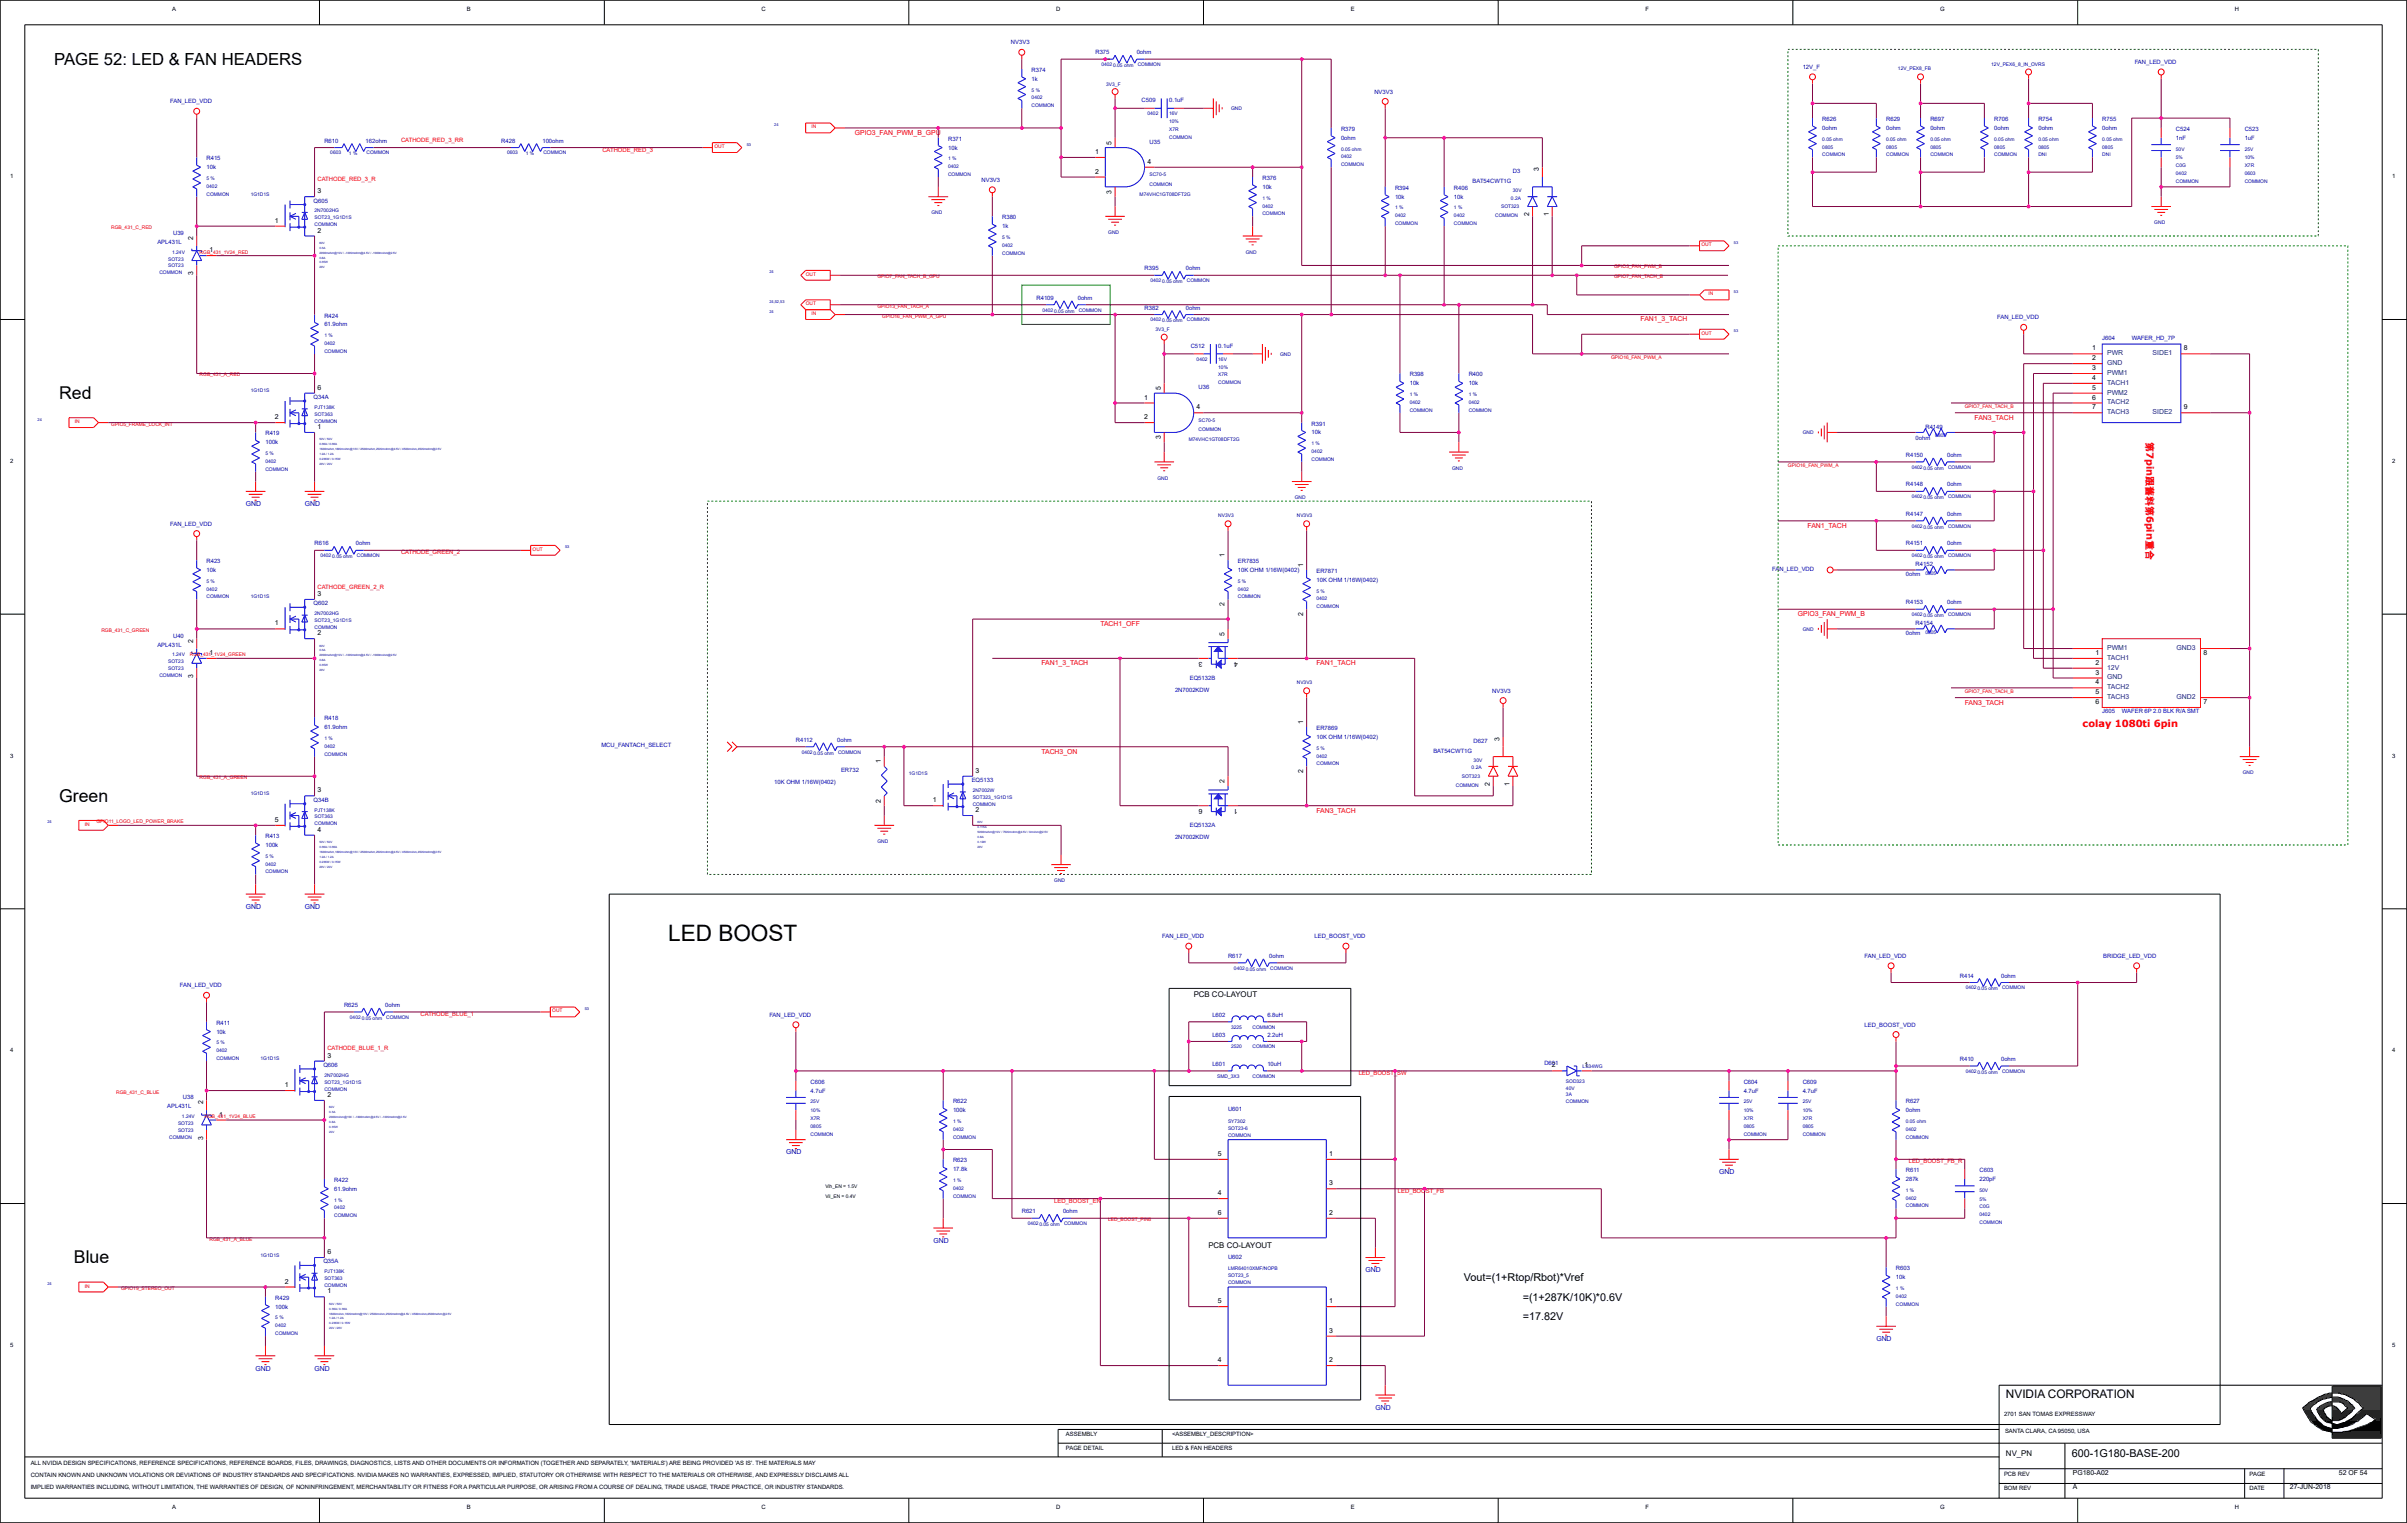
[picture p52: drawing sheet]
<svg xmlns="http://www.w3.org/2000/svg" width="271mm" height="172mm" viewBox="0 0 271 172" stroke-linecap="round" stroke-linejoin="round" font-family="sans-serif">
<defs><g id="words">
<text font-size="2.5" x="75.3" y="106.1">LED BOOST</text>
<g font-size="2">
<text x="6.7" y="45">Red</text>
<text x="6.7" y="90.4">Green</text>
<text x="8.3" y="142.4">Blue</text>
</g>
<text font-size="1.9" x="6.1" y="7.3">PAGE 52: LED &amp; FAN HEADERS</text>
<text font-size="1.3" x="226.1" y="157.6">NVIDIA CORPORATION</text>
<g font-size="1.2">
<text x="165" y="144.4">Vout=(1+Rtop/Rbot)*Vref</text>
<text x="171.7" y="148.8">=17.82V</text>
<text x="171.7" y="146.6">=(1+287K/10K)*0.6V</text>
<text x="233.6" y="164.2">600-1G180-BASE-200</text>
</g>
<g font-size="1.1" fill="#f00">
<text x="242" y="49.9" transform="rotate(90 242 49.9)">第7pin跟舊料第6pin重合</text>
<text x="234.8" y="82">colay 1080ti 6pin</text>
</g>
<g font-size=".9">
<text x="134.6" y="112.4">PCB CO-LAYOUT</text>
<text x="136.2" y="140.7">PCB CO-LAYOUT</text>
<text x="226.1" y="164.1">NV_PN</text>
</g>
<g font-size=".8" fill="#f00">
<text x="96.4" y="15.2">GPIO3_FAN_PWM_B_GPU</text>
<text x="184.9" y="36.2">FAN1_3_TACH</text>
<text x="222.6" y="47.3">FAN3_TACH</text>
<text x="203.8" y="59.5">FAN1_TACH</text>
<text x="124" y="70.6">TACH1_OFF</text>
<text x="202.7" y="69.5">GPIO3_FAN_PWM_B</text>
<text x="117.4" y="75">FAN1_3_TACH</text>
<text x="148.4" y="75">FAN1_TACH</text>
<text x="221.5" y="79.4">FAN3_TACH</text>
<text x="117.4" y="85">TACH3_ON</text>
<text x="148.4" y="91.6">FAN3_TACH</text>
</g>
<g font-size=".8">
<text x="123.4" y="17.4">1</text>
<text x="125.3" y="16.3" transform="rotate(-90 125.3 16.3)">5</text>
<text x="35.8" y="21.8">3</text>
<text x="123.4" y="19.6">2</text>
<text x="125.3" y="21.8" transform="rotate(-90 125.3 21.8)">3</text>
<text x="129.4" y="18.5">4</text>
<text x="173.5" y="19.3" transform="rotate(-90 173.5 19.3)">3</text>
<text x="21.8" y="27" transform="rotate(-90 21.8 27)">2</text>
<text x="23.6" y="28.4">1</text>
<text x="31" y="25.1">1</text>
<text x="35.8" y="26.2">2</text>
<text x="172.4" y="24.4" transform="rotate(-90 172.4 24.4)">2</text>
<text x="174.6" y="24.4" transform="rotate(-90 174.6 24.4)">1</text>
<text x="21.8" y="31" transform="rotate(-90 21.8 31)">3</text>
<text x="235.8" y="39.5">1</text>
<text x="235.8" y="40.6">2</text>
<text x="235.8" y="41.7">3</text>
<text x="246.2" y="39.5">8</text>
<text x="31" y="47.3">2</text>
<text x="35.8" y="43.9">6</text>
<text x="129" y="45">1</text>
<text x="129" y="47.3">2</text>
<text x="130.9" y="44" transform="rotate(-90 130.9 44)">5</text>
<text x="134.9" y="46.1">4</text>
<text x="235.8" y="42.8">4</text>
<text x="235.8" y="43.9">5</text>
<text x="235.8" y="45">6</text>
<text x="235.8" y="46.1">7</text>
<text x="246.2" y="46.1">9</text>
<text x="35.8" y="48.4">1</text>
<text x="130.9" y="49.5" transform="rotate(-90 130.9 49.5)">3</text>
<text x="138.1" y="62.8" transform="rotate(-90 138.1 62.8)">1</text>
<text x="146.9" y="63.9" transform="rotate(-90 146.9 63.9)">1</text>
<text x="31" y="70.5">1</text>
<text x="35.8" y="71.6">2</text>
<text x="35.8" y="67.2">3</text>
<text x="138.1" y="71.7" transform="rotate(-90 138.1 71.7)">5</text>
<text x="138.1" y="68.3" transform="rotate(-90 138.1 68.3)">2</text>
<text x="146.9" y="69.4" transform="rotate(-90 146.9 69.4)">2</text>
<text x="21.8" y="76.4" transform="rotate(-90 21.8 76.4)">3</text>
<text x="21.8" y="72.4" transform="rotate(-90 21.8 72.4)">2</text>
<text x="23.6" y="73.8">1</text>
<text x="135.5" y="74.6" transform="rotate(180 135.5 74.6)">3</text>
<text x="139.5" y="74.6" transform="rotate(180 139.5 74.6)">4</text>
<text x="236.2" y="73.8">1</text>
<text x="236.2" y="74.9">2</text>
<text x="236.2" y="76">3</text>
<text x="236.2" y="77.2">4</text>
<text x="248.4" y="73.8">8</text>
<text x="146.9" y="81.6" transform="rotate(-90 146.9 81.6)">1</text>
<text x="169.1" y="83.5" transform="rotate(-90 169.1 83.5)">3</text>
<text x="236.2" y="78.3">5</text>
<text x="236.2" y="79.4">6</text>
<text x="248.4" y="79.4">7</text>
<text x="35.8" y="89.3">3</text>
<text x="99.3" y="86.1" transform="rotate(-90 99.3 86.1)">1</text>
<text x="110" y="87.1">3</text>
<text x="138.1" y="88.3" transform="rotate(-90 138.1 88.3)">2</text>
<text x="146.9" y="87.2" transform="rotate(-90 146.9 87.2)">2</text>
<text x="167.9" y="88.6" transform="rotate(-90 167.9 88.6)">2</text>
<text x="170.2" y="88.6" transform="rotate(-90 170.2 88.6)">1</text>
<text x="31" y="92.7">5</text>
<text x="35.8" y="93.8">4</text>
<text x="99.3" y="90.5" transform="rotate(-90 99.3 90.5)">2</text>
<text x="105.2" y="90.4">1</text>
<text x="110" y="91.5">2</text>
<text x="135.5" y="91.2" transform="rotate(180 135.5 91.2)">6</text>
<text x="139.5" y="91.2" transform="rotate(180 139.5 91.2)">1</text>
<text x="36.9" y="119.2">3</text>
<text x="22.9" y="124.5" transform="rotate(-90 22.9 124.5)">2</text>
<text x="24.7" y="125.9">1</text>
<text x="32.1" y="122.5">1</text>
<text x="36.9" y="123.7">2</text>
<text x="174.9" y="120.3">2</text>
<text x="178.6" y="120.3">1</text>
<text x="22.9" y="128.5" transform="rotate(-90 22.9 128.5)">3</text>
<text x="137.3" y="130.3">5</text>
<text x="149.8" y="130.3">1</text>
<text x="137.3" y="134.7">4</text>
<text x="137.3" y="136.9">6</text>
<text x="149.8" y="136.9">2</text>
<text x="149.8" y="133.6">3</text>
<text x="36.9" y="141.4">6</text>
<text x="32.1" y="144.7">2</text>
<text x="36.9" y="145.8">1</text>
<text x="137.3" y="146.9">5</text>
<text x="149.8" y="146.9">1</text>
<text x="137.3" y="153.6">4</text>
<text x="149.8" y="153.6">2</text>
<text x="149.8" y="150.2">3</text>
<text x="233.7" y="167.9">A</text>
<text x="233.7" y="166.2">PG180-A02</text>
<text x="258.1" y="167.9">27-JUN-2018</text>
<text x="263.7" y="166.2">52 OF 54</text>
</g>
<g font-size=".8" fill="#004080">
<text x="237.5" y="40.1">PWR</text>
<text x="237.5" y="41.2">GND</text>
<text x="242.7" y="40.1">SIDE1</text>
<text x="237.5" y="42.3">PWM1</text>
<text x="237.5" y="43.4">TACH1</text>
<text x="237.5" y="44.5">PWM2</text>
<text x="237.5" y="45.6">TACH2</text>
<text x="237.5" y="46.7">TACH3</text>
<text x="242.7" y="46.7">SIDE2</text>
<text x="237.5" y="73.3">PWM1</text>
<text x="237.5" y="74.4">TACH1</text>
<text x="237.5" y="75.5">12V</text>
<text x="237.5" y="76.6">GND</text>
<text x="237.5" y="77.7">TACH2</text>
<text x="245.4" y="73.3">GND3</text>
<text x="237.5" y="78.8">TACH3</text>
<text x="245.4" y="78.8">GND2</text>
</g>
<g font-size=".8" fill="#0000a0">
<text x="27.7" y="57.1">GND</text>
<text x="34.4" y="57.1">GND</text>
<text x="27.7" y="102.5">GND</text>
<text x="34.4" y="102.5">GND</text>
<text x="88.6" y="130.1">GND</text>
<text x="193.8" y="132.3">GND</text>
<text x="105.2" y="140.1">GND</text>
<text x="153.9" y="143.4">GND</text>
<text x="28.8" y="154.5">GND</text>
<text x="35.5" y="154.5">GND</text>
<text x="211.5" y="151.2">GND</text>
<text x="155" y="158.9">GND</text>
</g>
<g font-size=".7">
<text x="19.4" y="1.2">A</text>
<text x="52.6" y="1.2">B</text>
<text x="85.8" y="1.2">C</text>
<text x="119.1" y="1.2">D</text>
<text x="152.3" y="1.2">E</text>
<text x="185.5" y="1.2">F</text>
<text x="218.7" y="1.2">G</text>
<text x="251.9" y="1.2">H</text>
<text x="1.1" y="20.1">1</text>
<text x="269.7" y="20.1">1</text>
<text x="1.1" y="52.2">2</text>
<text x="269.7" y="52.2">2</text>
<text x="1.1" y="85.4">3</text>
<text x="269.7" y="85.4">3</text>
<text x="1.1" y="118.6">4</text>
<text x="269.7" y="118.6">4</text>
<text x="1.1" y="151.8">5</text>
<text x="269.7" y="151.8">5</text>
<text x="120.2" y="161.9">ASSEMBLY</text>
<text x="132.1" y="161.9">&lt;ASSEMBLY_DESCRIPTION&gt;</text>
<text x="225.9" y="159.6">2701 SAN TOMAS EXPRESSWAY</text>
<text x="226" y="161.6">SANTA CLARA, CA 95050, USA</text>
<text x="3.5" y="165.1">ALL NVIDIA DESIGN SPECIFICATIONS, REFERENCE SPECIFICATIONS, REFERENCE BOARDS, FILES, DRAWINGS, DIAGNOSTICS, LISTS AND OTHER DOCUMENTS OR INFORMATION (TOGETHER AND SEPARATELY, 'MATERIALS') ARE BEING PROVIDED 'AS IS'. THE MATERIALS MAY</text>
<text x="3.5" y="167.9">IMPLIED WARRANTIES INCLUDING, WITHOUT LIMITATION, THE WARRANTIES OF DESIGN, OF NONINFRINGEMENT, MERCHANTABILITY OR FITNESS FOR A PARTICULAR PURPOSE, OR ARISING FROM A COURSE OF DEALING, TRADE USAGE, TRADE PRACTICE, OR INDUSTRY STANDARDS.</text>
<text x="3.5" y="166.5">CONTAIN KNOWN AND UNKNOWN VIOLATIONS OR DEVIATIONS OF INDUSTRY STANDARDS AND SPECIFICATIONS. NVIDIA MAKES NO WARRANTIES, EXPRESSED, IMPLIED, STATUTORY OR OTHERWISE WITH RESPECT TO THE MATERIALS OR OTHERWISE, AND EXPRESSLY DISCLAIMS ALL</text>
<text x="120.2" y="163.5">PAGE DETAIL</text>
<text x="132.1" y="163.5">LED &amp; FAN HEADERS</text>
<text x="225.9" y="166.3">PCB REV</text>
<text x="253.6" y="166.3">PAGE</text>
<text x="19.4" y="170.1">A</text>
<text x="52.6" y="170.1">B</text>
<text x="85.8" y="170.1">C</text>
<text x="119.1" y="170.1">D</text>
<text x="152.3" y="170.1">E</text>
<text x="185.5" y="170.1">F</text>
<text x="218.7" y="170.1">G</text>
<text x="225.9" y="168">BOM REV</text>
<text x="251.9" y="170.1">H</text>
<text x="253.6" y="168">DATE</text>
</g>
<g font-size=".7" fill="#0000a0">
<text x="114" y="5">NV3V3</text>
<text x="19.2" y="11.7">FAN_LED_VDD</text>
<text x="116.3" y="8.1">R374</text>
<text x="116.3" y="9.1">1k</text>
<text x="123.5" y="6.1">R375</text>
<text x="128.1" y="6.1">0ohm</text>
<text x="128.7" y="11.5">C509</text>
<text x="131.8" y="11.5">0.1uF</text>
<text x="154.9" y="10.5">NV3V3</text>
<text x="203.2" y="7.8">12V_F</text>
<text x="240.6" y="7.2">FAN_LED_VDD</text>
<text x="36.6" y="16.1">R610</text>
<text x="41.2" y="16.1">162ohm</text>
<text x="56.5" y="16.1">R428</text>
<text x="61.1" y="16.1">100ohm</text>
<text x="106.9" y="15.9">R371</text>
<text x="106.9" y="16.9">10k</text>
<text x="129.6" y="16.2">U35</text>
<text x="151.2" y="14.8">R379</text>
<text x="151.2" y="15.8">0ohm</text>
<text x="205.4" y="13.6">R626</text>
<text x="205.4" y="14.6">0ohm</text>
<text x="212.6" y="13.6">R629</text>
<text x="212.6" y="14.6">0ohm</text>
<text x="217.6" y="13.6">R697</text>
<text x="217.6" y="14.6">0ohm</text>
<text x="224.8" y="13.6">R706</text>
<text x="224.8" y="14.6">0ohm</text>
<text x="229.8" y="13.6">R754</text>
<text x="229.8" y="14.6">0ohm</text>
<text x="237" y="13.6">R755</text>
<text x="237" y="14.6">0ohm</text>
<text x="245.3" y="14.8">C524</text>
<text x="245.3" y="15.8">1nF</text>
<text x="253" y="14.8">C523</text>
<text x="253" y="15.8">1uF</text>
<text x="23.3" y="18.1">R415</text>
<text x="23.3" y="19.1">10k</text>
<text x="35.4" y="22.8">Q605</text>
<text x="110.6" y="20.5">NV3V3</text>
<text x="142.3" y="20.3">R376</text>
<text x="142.3" y="21.3">10k</text>
<text x="157.3" y="21.4">R394</text>
<text x="157.3" y="22.4">10k</text>
<text x="163.9" y="21.4">R406</text>
<text x="163.9" y="22.4">10k</text>
<text x="166" y="20.6">BAT54CWT1G</text>
<text x="170.6" y="19.5">D3</text>
<text x="17.7" y="27.5">APL431L</text>
<text x="19.5" y="26.5">U39</text>
<text x="113" y="24.7">R380</text>
<text x="113" y="25.7">1k</text>
<text x="36.6" y="35.8">R424</text>
<text x="116.8" y="33.8">R4109</text>
<text x="121.5" y="33.8">0ohm</text>
<text x="129" y="34.9">R382</text>
<text x="129" y="30.5">R395</text>
<text x="133.7" y="34.9">0ohm</text>
<text x="133.7" y="30.5">0ohm</text>
<text x="36.6" y="36.8">61.9ohm</text>
<text x="134.2" y="39.2">C512</text>
<text x="137.3" y="39.2">0.1uF</text>
<text x="225.1" y="36">FAN_LED_VDD</text>
<text x="237" y="38.3">J604</text>
<text x="240.3" y="38.3">WAFER_HD_7P</text>
<text x="35.4" y="45">Q34A</text>
<text x="135.1" y="43.9">U36</text>
<text x="147.9" y="48">R391</text>
<text x="158.9" y="42.4">R398</text>
<text x="158.9" y="43.4">10k</text>
<text x="165.6" y="42.4">R400</text>
<text x="165.6" y="43.4">10k</text>
<text x="29.9" y="49.1">R419</text>
<text x="29.9" y="50.1">100k</text>
<text x="147.9" y="49">10k</text>
<text x="214.8" y="51.5">R4150</text>
<text x="215.9" y="49.6">0ohm</text>
<text x="217.1" y="48.3">R4149</text>
<text x="219.5" y="51.5">0ohm</text>
<text x="19.2" y="59.3">FAN_LED_VDD</text>
<text x="214.8" y="54.8">R4148</text>
<text x="214.8" y="58.2">R4147</text>
<text x="219.5" y="54.8">0ohm</text>
<text x="219.5" y="58.2">0ohm</text>
<text x="23.3" y="63.5">R423</text>
<text x="23.3" y="64.5">10k</text>
<text x="35.5" y="61.5">R616</text>
<text x="40.1" y="61.5">0ohm</text>
<text x="139.5" y="63.5">ER7835</text>
<text x="139.5" y="64.5">10K OHM 1/16W(0402)</text>
<text x="148.4" y="64.6">ER7871</text>
<text x="148.4" y="65.6">10K OHM 1/16W(0402)</text>
<text x="199.8" y="64.4">FAN_LED_VDD</text>
<text x="214.8" y="61.5">R4151</text>
<text x="214.8" y="64.9">0ohm</text>
<text x="215.9" y="63.8">R4152</text>
<text x="219.5" y="61.5">0ohm</text>
<text x="19.5" y="71.9">U40</text>
<text x="35.4" y="68.2">Q602</text>
<text x="214.8" y="71.6">0ohm</text>
<text x="214.8" y="68.1">R4153</text>
<text x="215.9" y="70.5">R4154</text>
<text x="219.5" y="68.1">0ohm</text>
<text x="17.7" y="72.9">APL431L</text>
<text x="132.5" y="78">2N7002KDW</text>
<text x="134.1" y="76.7">EQ5132B</text>
<text x="36.6" y="81.2">R418</text>
<text x="36.6" y="82.2">61.9ohm</text>
<text x="89.7" y="83.6">R4112</text>
<text x="94.4" y="83.6">0ohm</text>
<text x="148.4" y="82.3">ER7869</text>
<text x="148.4" y="83.3">10K OHM 1/16W(0402)</text>
<text x="166.1" y="83.7">D627</text>
<text x="168.2" y="78.1">NV3V3</text>
<text x="237" y="80.4">J605</text>
<text x="239.2" y="80.4">WAFER 6P 2.0 BLK R/A SMT</text>
<text x="67.8" y="84.2">MCU_FANTACH_SELECT</text>
<text x="87.3" y="88.4">10K OHM 1/16W(0402)</text>
<text x="94.8" y="87.1">ER732</text>
<text x="109.5" y="88.2">EQ5133</text>
<text x="161.6" y="84.8">BAT54CWT1G</text>
<text x="29.9" y="94.5">R413</text>
<text x="29.9" y="95.5">100k</text>
<text x="35.4" y="90.4">Q34B</text>
<text x="132.5" y="94.6">2N7002KDW</text>
<text x="134.1" y="93.3">EQ5132A</text>
<text x="131" y="105.8">FAN_LED_VDD</text>
<text x="138.4" y="108">R617</text>
<text x="143.1" y="108">0ohm</text>
<text x="148.2" y="105.8">LED_BOOST_VDD</text>
<text x="210.2" y="108">FAN_LED_VDD</text>
<text x="237.1" y="108">BRIDGE_LED_VDD</text>
<text x="20.3" y="111.3">FAN_LED_VDD</text>
<text x="38.8" y="113.5">R625</text>
<text x="43.4" y="113.5">0ohm</text>
<text x="220.9" y="110.2">R414</text>
<text x="225.6" y="110.2">0ohm</text>
<text x="24.4" y="115.5">R411</text>
<text x="24.4" y="116.5">10k</text>
<text x="86.7" y="114.6">FAN_LED_VDD</text>
<text x="136.7" y="116.8">L603</text>
<text x="136.7" y="114.6">L602</text>
<text x="142.9" y="114.6">6.8uH</text>
<text x="142.9" y="116.8">2.2uH</text>
<text x="210.2" y="115.7">LED_BOOST_VDD</text>
<text x="220.9" y="119.6">R410</text>
<text x="225.6" y="119.6">0ohm</text>
<text x="18.9" y="124.9">APL431L</text>
<text x="20.6" y="123.9">U38</text>
<text x="36.5" y="120.3">Q606</text>
<text x="91.4" y="122.2">C606</text>
<text x="91.4" y="123.2">4.7uF</text>
<text x="107.4" y="124.4">R622</text>
<text x="107.4" y="125.4">100k</text>
<text x="136.7" y="120.2">L601</text>
<text x="138.4" y="125.3">U601</text>
<text x="142.9" y="120.2">10uH</text>
<text x="174.1" y="120.1">D601</text>
<text x="196.6" y="122.2">C604</text>
<text x="196.6" y="123.2">4.7uF</text>
<text x="203.2" y="122.2">C609</text>
<text x="203.2" y="123.2">4.7uF</text>
<text x="214.8" y="124.4">R627</text>
<text x="214.8" y="125.4">0ohm</text>
<text x="107.4" y="131">R623</text>
<text x="37.7" y="133.2">R422</text>
<text x="37.7" y="134.2">61.9ohm</text>
<text x="107.4" y="132">17.8k</text>
<text x="115.2" y="136.8">R621</text>
<text x="119.8" y="136.8">0ohm</text>
<text x="214.8" y="132.1">R611</text>
<text x="214.8" y="133.1">287k</text>
<text x="223.1" y="132.1">C603</text>
<text x="223.1" y="133.1">220pF</text>
<text x="36.5" y="142.4">Q35A</text>
<text x="138.4" y="141.9">U602</text>
<text x="213.7" y="143.2">R603</text>
<text x="31" y="146.5">R429</text>
<text x="31" y="147.5">100k</text>
<text x="213.7" y="144.2">10k</text>
</g>
<g font-size=".7" fill="#f00">
<text x="45.2" y="16">CATHODE_RED_3_RR</text>
<text x="67.9" y="17.1">CATHODE_RED_3</text>
<text x="35.8" y="20.4">CATHODE_RED_3_R</text>
<text x="45.2" y="62.5">CATHODE_GREEN_2</text>
<text x="35.8" y="66.4">CATHODE_GREEN_2_R</text>
<text x="36.9" y="118.4">CATHODE_BLUE_1_R</text>
<text x="47.4" y="114.5">CATHODE_BLUE_1</text>
<text x="153.2" y="121.2">LED_BOOST_SW</text>
<text x="215.2" y="131.1">LED_BOOST_FB_R</text>
<text x="118.8" y="135.6">LED_BOOST_EN</text>
<text x="157.6" y="134.5">LED_BOOST_FB</text>
</g>
<g font-size=".6" fill="#0000a0">
<text x="116.3" y="10.3">5 %</text>
<text x="116.3" y="11.2">0402</text>
<text x="124.2" y="7.4">0402</text>
<text x="124.7" y="9.7">3V3_F</text>
<text x="125.5" y="7.6">0.05 ohm</text>
<text x="128.3" y="7.4">COMMON</text>
<text x="214" y="7.9">12V_PEX8_FB</text>
<text x="224.5" y="7.4">12V_PEX6_8_IN_OVRS</text>
<text x="37.2" y="17.4">0603</text>
<text x="39.3" y="17.5">1 %</text>
<text x="41.3" y="17.4">COMMON</text>
<text x="57.2" y="17.4">0603</text>
<text x="59.3" y="17.5">1 %</text>
<text x="61.3" y="17.4">COMMON</text>
<text x="116.3" y="12.1">COMMON</text>
<text x="129.4" y="13">0402</text>
<text x="131.8" y="13">16V</text>
<text x="131.8" y="13.9">10%</text>
<text x="131.8" y="14.8">X7R</text>
<text x="131.8" y="15.6">COMMON</text>
<text x="138.8" y="12.4">GND</text>
<text x="151.2" y="17">0.05 ohm</text>
<text x="151.2" y="17.9">0402</text>
<text x="205.4" y="16.7">0805</text>
<text x="205.4" y="17.6">COMMON</text>
<text x="205.4" y="15.9">0.05 ohm</text>
<text x="212.6" y="16.7">0805</text>
<text x="212.6" y="15.9">0.05 ohm</text>
<text x="212.6" y="17.6">COMMON</text>
<text x="217.6" y="17.6">COMMON</text>
<text x="217.6" y="16.7">0805</text>
<text x="217.6" y="15.9">0.05 ohm</text>
<text x="224.8" y="16.7">0805</text>
<text x="224.8" y="15.9">0.05 ohm</text>
<text x="224.8" y="17.6">COMMON</text>
<text x="229.8" y="17.6">DNI</text>
<text x="229.8" y="16.7">0805</text>
<text x="229.8" y="15.9">0.05 ohm</text>
<text x="237" y="16.7">0805</text>
<text x="237" y="17.6">DNI</text>
<text x="237" y="15.9">0.05 ohm</text>
<text x="245.3" y="18">5%</text>
<text x="245.3" y="17">50V</text>
<text x="253" y="18">10%</text>
<text x="253" y="17">25V</text>
<text x="23.3" y="22.1">COMMON</text>
<text x="23.3" y="21.2">0402</text>
<text x="23.3" y="20.3">5 %</text>
<text x="28.3" y="22.1">1G1D1S</text>
<text x="35.5" y="23.9">2N7002HG</text>
<text x="106.9" y="19">0402</text>
<text x="106.9" y="18.1">1 %</text>
<text x="106.9" y="19.8">COMMON</text>
<text x="128.5" y="22.1">M74VHC1GT08DFT2G</text>
<text x="129.6" y="19.8">SC70-5</text>
<text x="129.6" y="21">COMMON</text>
<text x="142.3" y="22.5">1 %</text>
<text x="142.3" y="23.4">0402</text>
<text x="151.2" y="18.7">COMMON</text>
<text x="157.3" y="23.6">1 %</text>
<text x="163.9" y="23.6">1 %</text>
<text x="169.2" y="23.5">SOT323</text>
<text x="170.3" y="22.5">0.2A</text>
<text x="170.6" y="21.6">30V</text>
<text x="245.3" y="18.9">C0G</text>
<text x="245.3" y="20.6">COMMON</text>
<text x="245.3" y="19.7">0402</text>
<text x="253" y="18.9">X7R</text>
<text x="253" y="19.7">0603</text>
<text x="253" y="20.6">COMMON</text>
<text x="19" y="29.4">SOT23</text>
<text x="19.4" y="28.6">1.24V</text>
<text x="35.5" y="25.5">COMMON</text>
<text x="35.5" y="24.7">SOT23_1G1D1S</text>
<text x="105" y="24.2">GND</text>
<text x="113" y="26.9">5 %</text>
<text x="113" y="27.8">0402</text>
<text x="113" y="28.7">COMMON</text>
<text x="124.9" y="26.4">GND</text>
<text x="140.4" y="28.6">GND</text>
<text x="142.3" y="24.3">COMMON</text>
<text x="157.3" y="25.4">COMMON</text>
<text x="157.3" y="24.5">0402</text>
<text x="163.9" y="24.5">0402</text>
<text x="163.9" y="25.4">COMMON</text>
<text x="168.6" y="24.5">COMMON</text>
<text x="242.9" y="25.3">GND</text>
<text x="18" y="30.9">COMMON</text>
<text x="19" y="30.1">SOT23</text>
<text x="117.5" y="35.1">0402</text>
<text x="118.8" y="35.2">0.05 ohm</text>
<text x="121.6" y="35.1">COMMON</text>
<text x="129.7" y="31.8">0402</text>
<text x="131" y="31.9">0.05 ohm</text>
<text x="133.8" y="31.8">COMMON</text>
<text x="36.6" y="39.8">COMMON</text>
<text x="36.6" y="38">1 %</text>
<text x="36.6" y="38.9">0402</text>
<text x="129.7" y="36.2">0402</text>
<text x="130.2" y="37.3">3V3_F</text>
<text x="131" y="36.3">0.05 ohm</text>
<text x="133.8" y="36.2">COMMON</text>
<text x="134.9" y="40.7">0402</text>
<text x="137.3" y="40.7">16V</text>
<text x="137.3" y="41.6">10%</text>
<text x="144.3" y="40.1">GND</text>
<text x="28.3" y="44.2">1G1D1S</text>
<text x="35.5" y="46.1">PJT138K</text>
<text x="35.5" y="46.9">SOT363</text>
<text x="35.5" y="47.6">COMMON</text>
<text x="135.1" y="47.5">SC70-5</text>
<text x="137.3" y="42.4">X7R</text>
<text x="137.3" y="43.3">COMMON</text>
<text x="158.9" y="46.4">COMMON</text>
<text x="158.9" y="45.5">0402</text>
<text x="158.9" y="44.7">1 %</text>
<text x="165.6" y="46.4">COMMON</text>
<text x="165.6" y="45.5">0402</text>
<text x="165.6" y="44.7">1 %</text>
<text x="29.9" y="53.1">COMMON</text>
<text x="29.9" y="52.2">0402</text>
<text x="29.9" y="51.3">5 %</text>
<text x="134" y="49.7">M74VHC1GT08DFT2G</text>
<text x="135.1" y="48.6">COMMON</text>
<text x="147.9" y="50.2">1 %</text>
<text x="147.9" y="51.1">0402</text>
<text x="147.9" y="52">COMMON</text>
<text x="163.7" y="53">GND</text>
<text x="203.2" y="49">GND</text>
<text x="215.5" y="52.8">0402</text>
<text x="216.8" y="53">0.05 ohm</text>
<text x="218.2" y="49.3">0805</text>
<text x="219.6" y="52.8">COMMON</text>
<text x="130.5" y="54.1">GND</text>
<text x="137.3" y="58.3">NV3V3</text>
<text x="146" y="56.3">GND</text>
<text x="146.2" y="58.3">NV3V3</text>
<text x="215.5" y="56.2">0402</text>
<text x="215.5" y="59.5">0402</text>
<text x="216.8" y="56.3">0.05 ohm</text>
<text x="216.8" y="59.6">0.05 ohm</text>
<text x="219.6" y="56.2">COMMON</text>
<text x="219.6" y="59.5">COMMON</text>
<text x="23.3" y="65.7">5 %</text>
<text x="36.1" y="62.8">0402</text>
<text x="37.5" y="62.9">0.05 ohm</text>
<text x="40.2" y="62.8">COMMON</text>
<text x="139.5" y="65.7">5 %</text>
<text x="215.5" y="62.8">0402</text>
<text x="216.8" y="62.9">0.05 ohm</text>
<text x="217.1" y="64.8">0805</text>
<text x="219.6" y="62.8">COMMON</text>
<text x="23.3" y="67.5">COMMON</text>
<text x="23.3" y="66.6">0402</text>
<text x="28.3" y="67.5">1G1D1S</text>
<text x="35.5" y="70.9">COMMON</text>
<text x="35.5" y="69.3">2N7002HG</text>
<text x="35.5" y="70.1">SOT23_1G1D1S</text>
<text x="139.5" y="67.5">COMMON</text>
<text x="139.5" y="66.6">0402</text>
<text x="148.4" y="68.6">COMMON</text>
<text x="148.4" y="67.7">0402</text>
<text x="148.4" y="66.8">5 %</text>
<text x="203.2" y="71.1">GND</text>
<text x="215.5" y="69.5">0402</text>
<text x="216.8" y="69.6">0.05 ohm</text>
<text x="217.1" y="71.4">0805</text>
<text x="219.6" y="69.5">COMMON</text>
<text x="18" y="76.3">COMMON</text>
<text x="19" y="75.5">SOT23</text>
<text x="19" y="74.8">SOT23</text>
<text x="19.4" y="74">1.24V</text>
<text x="146.2" y="77.1">NV3V3</text>
<text x="36.6" y="83.4">1 %</text>
<text x="28.3" y="89.6">1G1D1S</text>
<text x="36.6" y="84.3">0402</text>
<text x="36.6" y="85.2">COMMON</text>
<text x="90.4" y="85">0402</text>
<text x="91.7" y="85.1">0.05 ohm</text>
<text x="94.5" y="85">COMMON</text>
<text x="102.5" y="87.4">1G1D1S</text>
<text x="109.6" y="89.3">2N7002W</text>
<text x="148.4" y="86.3">COMMON</text>
<text x="148.4" y="85.4">0402</text>
<text x="148.4" y="84.5">5 %</text>
<text x="164.1" y="88.7">COMMON</text>
<text x="164.8" y="87.7">SOT323</text>
<text x="165.9" y="86.7">0.2A</text>
<text x="166.1" y="85.8">30V</text>
<text x="252.8" y="87.3">GND</text>
<text x="35.5" y="93">COMMON</text>
<text x="35.5" y="92.3">SOT363</text>
<text x="35.5" y="91.5">PJT138K</text>
<text x="98.9" y="95">GND</text>
<text x="109.6" y="90.8">COMMON</text>
<text x="109.6" y="90.1">SOT323_1G1D1S</text>
<text x="29.9" y="97.6">0402</text>
<text x="29.9" y="96.7">5 %</text>
<text x="29.9" y="98.5">COMMON</text>
<text x="118.8" y="99.5">GND</text>
<text x="139.1" y="109.3">0402</text>
<text x="140.4" y="109.4">0.05 ohm</text>
<text x="143.2" y="109.3">COMMON</text>
<text x="221.6" y="111.5">0402</text>
<text x="222.9" y="111.6">0.05 ohm</text>
<text x="225.7" y="111.5">COMMON</text>
<text x="24.4" y="119.5">COMMON</text>
<text x="24.4" y="118.6">0402</text>
<text x="24.4" y="117.7">5 %</text>
<text x="29.4" y="119.5">1G1D1S</text>
<text x="39.4" y="114.9">0402</text>
<text x="40.8" y="115">0.05 ohm</text>
<text x="43.5" y="114.9">COMMON</text>
<text x="138.8" y="118.2">2520</text>
<text x="138.8" y="116">3225</text>
<text x="141.2" y="116">COMMON</text>
<text x="141.2" y="118.2">COMMON</text>
<text x="36.6" y="122.9">COMMON</text>
<text x="36.6" y="121.4">2N7002HG</text>
<text x="36.6" y="122.2">SOT23_1G1D1S</text>
<text x="91.4" y="125.4">10%</text>
<text x="91.4" y="124.4">25V</text>
<text x="137.2" y="121.5">SMD_3X3</text>
<text x="141.2" y="121.5">COMMON</text>
<text x="176.5" y="122.8">40V</text>
<text x="176.5" y="122.1">SOD323</text>
<text x="176.5" y="123.6">3A</text>
<text x="176.5" y="124.4">COMMON</text>
<text x="178.4" y="120.4">LS34WG</text>
<text x="196.6" y="125.4">10%</text>
<text x="196.6" y="124.4">25V</text>
<text x="203.2" y="125.4">10%</text>
<text x="203.2" y="124.4">25V</text>
<text x="221.6" y="120.9">0402</text>
<text x="222.9" y="121.1">0.05 ohm</text>
<text x="225.7" y="120.9">COMMON</text>
<text x="19.1" y="128.4">COMMON</text>
<text x="20.1" y="127.6">SOT23</text>
<text x="20.1" y="126.8">SOT23</text>
<text x="20.5" y="126">1.24V</text>
<text x="91.4" y="128">COMMON</text>
<text x="91.4" y="127.1">0805</text>
<text x="91.4" y="126.3">X7R</text>
<text x="107.4" y="127.5">0402</text>
<text x="107.4" y="128.4">COMMON</text>
<text x="107.4" y="126.6">1 %</text>
<text x="138.4" y="126.6">SY7302</text>
<text x="138.4" y="128.1">COMMON</text>
<text x="138.4" y="127.4">SOT23-6</text>
<text x="196.6" y="126.3">X7R</text>
<text x="196.6" y="127.1">0805</text>
<text x="196.6" y="128">COMMON</text>
<text x="203.2" y="127.1">0805</text>
<text x="203.2" y="126.3">X7R</text>
<text x="203.2" y="128">COMMON</text>
<text x="214.8" y="126.6">0.05 ohm</text>
<text x="214.8" y="128.4">COMMON</text>
<text x="214.8" y="127.5">0402</text>
<text x="37.7" y="135.4">1 %</text>
<text x="37.7" y="137.2">COMMON</text>
<text x="37.7" y="136.3">0402</text>
<text x="107.4" y="135">COMMON</text>
<text x="107.4" y="134.1">0402</text>
<text x="107.4" y="133.2">1 %</text>
<text x="214.8" y="135.2">0402</text>
<text x="214.8" y="134.3">1 %</text>
<text x="214.8" y="136.1">COMMON</text>
<text x="223.1" y="138">COMMON</text>
<text x="223.1" y="137.1">0402</text>
<text x="223.1" y="136.2">C0G</text>
<text x="223.1" y="135.3">5%</text>
<text x="223.1" y="134.3">50V</text>
<text x="29.4" y="141.7">1G1D1S</text>
<text x="36.6" y="143.5">PJT138K</text>
<text x="115.9" y="138.1">0402</text>
<text x="117.2" y="138.2">0.05 ohm</text>
<text x="119.9" y="138.1">COMMON</text>
<text x="138.4" y="143.2">LMR64010XMF/NOPB</text>
<text x="138.4" y="144">SOT23_5</text>
<text x="31" y="149.6">0402</text>
<text x="31" y="148.7">5 %</text>
<text x="36.6" y="145.1">COMMON</text>
<text x="36.6" y="144.3">SOT363</text>
<text x="138.4" y="144.8">COMMON</text>
<text x="213.7" y="145.4">1 %</text>
<text x="213.7" y="146.3">0402</text>
<text x="213.7" y="147.2">COMMON</text>
<text x="31" y="150.5">COMMON</text>
</g>
<g font-size=".6" fill="#f00">
<text x="80.5" y="16.7">OUT</text>
<text x="91.5" y="14.5">IN</text>
<text x="12.5" y="25.8">RGB_431_C_RED</text>
<text x="22.5" y="28.6">RGB_431_1V24_RED</text>
<text x="191.8" y="27.8">OUT</text>
<text x="90.8" y="31.1">OUT</text>
<text x="90.8" y="34.4">OUT</text>
<text x="91.5" y="35.5">IN</text>
<text x="98.9" y="31.4">GPIO7_FAN_TACH_B_GPU</text>
<text x="98.9" y="34.7">GPIO13_FAN_TACH_A</text>
<text x="99.5" y="35.8">GPIO16_FAN_PWM_A_GPU</text>
<text x="182" y="30.3">GPIO3_FAN_PWM_B</text>
<text x="182" y="31.4">GPIO7_FAN_TACH_B</text>
<text x="192.6" y="33.3">IN</text>
<text x="181.6" y="40.4">GPIO16_FAN_PWM_A</text>
<text x="191.8" y="37.7">OUT</text>
<text x="8.4" y="47.7">IN</text>
<text x="12.5" y="48">GPIO5_FRAME_LOCK_INT</text>
<text x="22.5" y="42.4">RGB_431_A_RED</text>
<text x="221.5" y="46">GPIO7_FAN_TACH_B</text>
<text x="201.6" y="52.6">GPIO16_FAN_PWM_A</text>
<text x="60" y="62.1">OUT</text>
<text x="11.4" y="71.2">RGB_431_C_GREEN</text>
<text x="21.4" y="74">RGB_431_1V24_GREEN</text>
<text x="221.5" y="78.1">GPIO7_FAN_TACH_B</text>
<text x="22.5" y="87.8">RGB_431_A_GREEN</text>
<text x="9.6" y="93.1">IN</text>
<text x="10.9" y="92.8">GPIO11_LOGO_LED_POWER_BRAKE</text>
<text x="62.3" y="114.1">OUT</text>
<text x="13.1" y="123.3">RGB_431_C_BLUE</text>
<text x="23.1" y="126">RGB_431_1V24_BLUE</text>
<text x="124.9" y="137.7">LED_BOOST_PIN6</text>
<text x="23.6" y="139.9">RGB_431_A_BLUE</text>
<text x="9.6" y="145.1">IN</text>
<text x="13.6" y="145.4">GPIO19_STEREO_OUT</text>
</g>
<g font-size=".6">
<text x="93" y="135">Vil_EN = 0.4V</text>
<text x="93" y="133.9">Vih_EN = 1.5V</text>
</g>
<g font-size=".4" fill="#0000a0">
<text x="84.2" y="16.4">53</text>
<text x="87.3" y="14.2">24</text>
<text x="195.5" y="27.5">53</text>
<text x="86.7" y="30.8">24</text>
<text x="86.7" y="34.1">24,52,53</text>
<text x="86.7" y="35.2">24</text>
<text x="195.5" y="33">53</text>
<text x="195.5" y="37.5">53</text>
<text x="4.2" y="47.4">24</text>
<text x="63.7" y="61.8">53</text>
<text x="5.3" y="92.8">24</text>
<text x="65.9" y="113.9">53</text>
<text x="5.3" y="144.9">24</text>
</g>
<g font-size=".3" fill="#0000a0">
<text x="36" y="28.6">2000mohm@10V / -1000mohm@4.5V / -1000mohm@2.5V</text>
<text x="36" y="27.5">60V</text>
<text x="36" y="29.1">0.8A</text>
<text x="36" y="29.7">0.35W</text>
<text x="36" y="28">0.3A</text>
<text x="36" y="30.3">20V</text>
<text x="36" y="51.8">0.236W / 0.15W</text>
<text x="36" y="51.3">1.2A / 1.2A</text>
<text x="36" y="50.7">1600mohm,1600mohm@10V / 2500mohm,2500mohm@4.5V / 4500mohm,4500mohm@2.5V</text>
<text x="36" y="50.2">0.36A / 0.36A</text>
<text x="36" y="49.6">50V / 50V</text>
<text x="36" y="52.4">20V / 20V</text>
<text x="36" y="74.5">0.8A</text>
<text x="36" y="72.9">60V</text>
<text x="36" y="75.7">20V</text>
<text x="36" y="74">2000mohm@10V / -1000mohm@4.5V / -1000mohm@2.5V</text>
<text x="36" y="75.1">0.35W</text>
<text x="36" y="73.4">0.3A</text>
<text x="36" y="95.6">0.36A / 0.36A</text>
<text x="36" y="95">50V / 50V</text>
<text x="110.2" y="92.8">60V</text>
<text x="110.2" y="93.4">0.115A</text>
<text x="110.2" y="95.6">20V</text>
<text x="110.2" y="95">0.12W</text>
<text x="110.2" y="94.5">0.8A</text>
<text x="110.2" y="93.9">5000mohm@10V / 7500mohm@4.5V / 0mohm@2.5V</text>
<text x="36" y="97.8">20V / 20V</text>
<text x="36" y="96.7">1.2A / 1.2A</text>
<text x="36" y="97.2">0.236W / 0.15W</text>
<text x="36" y="96.1">1600mohm,1600mohm@10V / 2500mohm,2500mohm@4.5V / 4500mohm,4500mohm@2.5V</text>
<text x="37.1" y="124.9">60V</text>
<text x="37.1" y="125.5">0.3A</text>
<text x="37.1" y="126.6">0.8A</text>
<text x="37.1" y="127.7">20V</text>
<text x="37.1" y="126">2000mohm@10V / -1000mohm@4.5V / -1000mohm@2.5V</text>
<text x="37.1" y="127.1">0.35W</text>
<text x="37.1" y="148.7">1.2A / 1.2A</text>
<text x="37.1" y="147.6">0.36A / 0.36A</text>
<text x="37.1" y="149.3">0.236W / 0.15W</text>
<text x="37.1" y="148.2">1600mohm,1600mohm@10V / 2500mohm,2500mohm@4.5V / 4500mohm,4500mohm@2.5V</text>
<text x="37.1" y="147.1">50V / 50V</text>
<text x="37.1" y="149.8">20V / 20V</text>
</g>
</g></defs>
<g fill="none" stroke="#00f" stroke-width=".11">
<path d="M22.2 17.7v.9M37.7 16.6h.9M41.2 16.6h.9M57.6 16.6h.9M61.2 16.6h.8M105.8 15.5v.9M105.8 19.1v.9M115.2 7.8v.9M115.2 11.3v.9M124.6 16.6h2.2a2.21 2.21 0 0 1 2.2 2.3 2.21 2.21 0 0 1-2.2 2.2h-2.2zM124.6 6.7h.9M128.1 6.7h.9"/>
<path d="M130.1 12.2h.8M130.9 11.1v2.2M131.6 12.2h.7M131.6 11.1v2.2M141.2 20v.8M150.1 14.4v.9M150.1 18v.9M173.9 20v1.1M204.3 13.3v.9M204.3 16.9v.8M211.5 13.3v.9M211.5 16.9v.8"/>
<path d="M216.5 13.3v.9M216.5 16.9v.8M223.7 13.3v.9M223.7 16.9v.8M228.7 13.3v.9M228.7 16.9v.8M235.9 13.3v.9M235.9 16.9v.8M242.5 16.3h2.2M242.5 17h2.2M243.6 15.5v.8M243.6 17v.7"/>
<path d="M250.3 16.3h2.2M250.3 17h2.2M251.4 15.5v.8M251.4 17v.7M21.6 28v.3h1.1v.2M21.6 29.4h1.1M22.2 21.3v.9M22.2 27.7v.6M22.2 29.4v.5M22.5 28.8h.8M32.1 23.1v2.5M32.7 22.6v.9"/>
<path d="M32.7 23.9v.9M32.7 25.2v.8M32.7 24.4h1v1.2M32.7 23.1h1.7M32.7 25.6h1.7M34 23.9h.7M34 24.7h.7M35.5 35.5v.8M35.5 39v.9M35.5 22.2h-1.1v4.4h1.1M111.9 24.4v.9M111.9 27.9v.9"/>
<path d="M118 34.4h.8M121.5 34.4h.9M130.1 35.5h.9M130.1 31h.9M133.7 35.5h.9M133.7 31h.9M135.7 39.9h.7M136.4 38.8v2.2M137.1 38.8v2.2M137.1 39.9h.8M141.2 23.5v.9M156.2 21.1v.9"/>
<path d="M156.2 24.6v.9M162.8 21.1v.9M162.8 24.6v.9M172.2 23.3h1.1M172.2 22.2h1.1M172.8 22.2v-1.1h2.2v1.1M174.4 23.3h1.1M174.4 22.2h1.1M237 38.8h8.8v8.8h-8.8zM28.8 48.7v.9M28.8 52.3v.9M32.1 45.2v2.6"/>
<path d="M32.7 44.8v.8M32.7 46.1v.9M32.7 47.3v.9M32.7 46.5h1v1.3M32.7 45.2h1.7M32.7 47.8h1.7M34 46.1h.7M34 46.9h.7M35.5 44.3h-1.1v4.4h1.1M130.1 44.3h2.2a2.21 2.21 0 0 1 2.3 2.2 2.21 2.21 0 0 1-2.3 2.2h-2.2zM146.7 47.6v.9M146.7 51.2v.9"/>
<path d="M157.8 42.1v.9M157.8 45.6v.9M164.5 42.1v.9M164.5 45.6v.9M215.9 52.1h.9M215.9 55.4h.9M215.9 58.7h.9M215.9 48.7h.9M219.5 52.1h.9M219.5 55.4h.9M219.5 58.7h.9M219.5 48.7h.9"/>
<path d="M21.6 74.8h1.1M21.6 73.4v.3h1.1v.2M22.2 63.1v.9M22.2 66.7v.9M22.2 73.1v.6M22.2 74.8v.5M22.5 74.2h.8M32.1 68.5v2.5M32.7 68v.9M32.7 69.3v.9M32.7 70.6v.8M32.7 69.8h1v1.2"/>
<path d="M32.7 68.5h1.7M32.7 71h1.7M34 69.3h.7M34 70.1h.7M35.5 67.6h-1.1v4.4h1.1M36.6 62h.9M40.1 62h.9M136.2 72.9h2.2M136.2 74.2h.4M136.6 72.9v2h.5M137.1 74.4v.9M137.3 73.4v.8h1.1"/>
<path d="M138.1 72.9v2h-.4M138.4 72v.4h-2.2M138.4 63.1v.9M138.4 66.7v.9M147.3 64.3v.8M147.3 67.8v.9M215.9 62h.9M215.9 64.3h.9M215.9 70.9h.9M215.9 68.7h.9M219.5 62h.9M219.5 64.3h.9"/>
<path d="M219.5 70.9h.9M219.5 68.7h.9M28.8 94.1v.9M28.8 97.7v.9M32.1 90.6v2.6M32.7 91.9h1v1.3M32.7 90.6h1.7M32.7 93.2h1.7M32.7 90.2v.8M32.7 91.5v.9M32.7 92.7v.9M34 91.5h.7"/>
<path d="M34 92.3h.7M35.5 80.9v.8M35.5 84.4v.9M35.5 89.7h-1.1v4.4h1.1M90.8 84.2h.9M94.4 84.2h.9M106.3 88.4v2.5M106.9 88.4h1.6M106.9 90.9h1.6M106.9 87.9v.9M106.9 89.3v.9M106.9 90.5v.9"/>
<path d="M106.9 89.7h1v1.2M108.2 89.3h.7M108.2 90.1h.7M109.6 87.5h-1.1v4.4h1.1M136.2 89.5h2.2M136.2 90.8h.4M136.6 89.5v2h.5M137.1 91v.9M137.3 90.1v.7h1.1M138.1 89.5v2h-.4M138.4 88.6v.5h-2.2M147.3 82v.9"/>
<path d="M147.3 85.5v.9M23.3 115.2v.9M23.3 118.7v.9M36.6 119.6h-1.1v4.4h1.1M39.9 114.1h.9M43.4 114.1h.9M138.4 117.4h.5l.1-.5 .2-.1h.3l.2 .1 .1 .3 .1-.3 .2-.1h.2l.3 .1 .1 .3v-.3l.3-.1h.2l.2 .1 .1 .3 .1-.3 .3-.1h.2l.2 .1 .1 .5h.5M138.4 115.2h.5l.1-.5 .2-.2h.3l.2 .2 .1 .3 .1-.3 .2-.2h.2l.3 .2 .1 .3v-.3l.3-.2h.2l.2 .2 .1 .3 .1-.3 .3-.2h.2l.2 .2 .1 .5h.5M139.5 108.5h.9M143.1 108.5h.9M222 110.8h.9M225.6 110.8h.9"/>
<path d="M22.7 125.5v.2h1.1v.2M22.7 126.8h1.1M23.3 125.2v.5M23.3 126.8v.6M23.6 126.3h.8M33.2 120.5v2.5M33.8 120.1v.8M33.8 121.4v.9M33.8 122.6v.9M33.8 121.8h1v1.2M33.8 120.5h1.7M33.8 123h1.7"/>
<path d="M35.1 121.4h.7M35.1 122.2h.7M36.6 132.9v.9M36.6 136.4v.9M88.6 123.7h2.2M88.6 124.4h2.2M89.7 122.9v.8M89.7 124.4v.8M106.3 124v.9M106.3 127.6v.9M106.3 130.7v.9M106.3 134.2v.9"/>
<path d="M116.3 137.3h.9M119.8 137.3h.9M138.4 120.7h.5l.1-.5 .2-.1h.3l.2 .1 .1 .3 .1-.3 .2-.1h.2l.3 .1 .1 .3v-.3l.3-.1h.2l.2 .1 .1 .3 .1-.3 .3-.1h.2l.2 .1 .1 .5h.5M138.4 128.5h11.1v11h-11.1zM176.1 120.7h.5M176.6 120.2v1.1M177.4 120.2h.3v1.1h.4M177.7 120.7h.6M193.8 123.7h2.2M193.8 124.4h2.2M194.9 122.9v.8M194.9 124.4v.8"/>
<path d="M200.4 123.7h2.3M200.4 124.4h2.3M201.6 122.9v.8M201.6 124.4v.8M213.7 124v.9M213.7 127.6v.9M213.7 131.8v.9M213.7 135.3v.9M220.4 133.7h2.2M220.4 134.3h2.2M221.5 132.9v.8M221.5 134.3v.8"/>
<path d="M222 120.2h.9M225.6 120.2h.9M29.9 146.2v.9M29.9 149.7v.9M33.2 142.6v2.6M33.8 142.6h1.7M33.8 145.2h1.7M33.8 142.2v.9M33.8 143.5v.9M33.8 144.8v.8M33.8 144h1v1.2M35.1 143.5h.7"/>
<path d="M35.1 144.3h.7M36.6 141.8h-1.1v4.4h1.1M138.4 145.1h11.1v11.1h-11.1zM212.6 142.9v.9M212.6 146.4v.9"/>
<circle cx="33.7" cy="25.6" r=".11"/>
<circle cx="34.4" cy="23.1" r=".11"/>
<circle cx="34.4" cy="25.6" r=".11"/>
<circle cx="33.7" cy="47.8" r=".11"/>
<circle cx="34.4" cy="47.8" r=".11"/>
<circle cx="34.4" cy="45.2" r=".11"/>
<circle cx="33.7" cy="71" r=".11"/>
<circle cx="34.4" cy="71" r=".11"/>
<circle cx="34.4" cy="68.5" r=".11"/>
<circle cx="33.7" cy="93.2" r=".11"/>
<circle cx="34.4" cy="90.6" r=".11"/>
<circle cx="34.4" cy="93.2" r=".11"/>
<circle cx="107.9" cy="90.9" r=".11"/>
<circle cx="108.5" cy="90.9" r=".11"/>
<circle cx="108.5" cy="88.4" r=".11"/>
<circle cx="34.8" cy="123" r=".11"/>
<circle cx="35.5" cy="120.5" r=".11"/>
<circle cx="35.5" cy="123" r=".11"/>
<circle cx="34.8" cy="145.2" r=".11"/>
<circle cx="35.5" cy="145.2" r=".11"/>
<circle cx="35.5" cy="142.6" r=".11"/>
</g>
<g fill="#000" stroke="#00f" stroke-width=".11">
<path d="M21.7 19.3l.9-.4zM21.7 19.3l.9 .4zM22.2 18.6l.4 .3zM38.8 16.2l-.2 .4zM38.8 16.2l.4 .9zM39.7 16.2l-.5 .9zM39.7 16.2l.4 .9zM40.6 16.2l-.5 .9zM40.6 16.2l.4 .9zM41.2 16.6l-.2 .5zM58.7 16.2l-.2 .4zM58.7 16.2l.5 .9z"/>
<path d="M59.6 16.2l-.4 .9zM59.6 16.2l.4 .9zM60.5 16.2l-.5 .9zM60.5 16.2l.4 .9zM61.2 16.6l-.3 .5zM105.3 18.9l.5 .2zM105.3 18l.9 .4zM105.3 18l.9-.5zM105.3 17.1l.9-.5zM105.3 18.9l.9-.5zM105.3 17.1l.9 .4zM105.8 16.4l.4 .2z"/>
<path d="M114.7 11.1l.5 .2zM114.7 10.2l.9 .5zM114.7 10.2l.9-.4zM114.7 9.3l.9-.4zM114.7 11.1l.9-.4zM114.7 9.3l.9 .5zM115.2 8.7l.4 .2zM125.7 6.2l-.2 .5zM125.7 6.2l.4 .9zM126.6 6.2l-.5 .9zM126.6 6.2l.4 .9zM127.5 6.2l-.5 .9z"/>
<path d="M127.5 6.2l.4 .9zM128.1 6.7l-.2 .4zM149.6 17.7l.5 .3zM149.6 16.9l.9 .4zM149.6 16.9l.9-.5zM149.6 16l.9-.5zM149.6 17.7l.9-.4zM149.6 16l.9 .4zM150.1 15.3l.4 .2zM203.9 16.6l.4 .3zM203.9 15.8l.9 .4zM203.9 15.8l.9-.5z"/>
<path d="M203.9 14.9l.9-.5zM203.9 16.6l.9-.4zM203.9 14.9l.9 .4zM204.3 14.2l.5 .2zM211.1 16.6l.4 .3zM211.1 15.8l.9 .4zM211.1 15.8l.9-.5zM211.1 14.9l.9-.5zM211.1 16.6l.9-.4zM211.1 14.9l.9 .4zM211.5 14.2l.5 .2zM216.1 16.6l.4 .3z"/>
<path d="M216.1 15.8l.8 .4zM216.1 15.8l.8-.5zM216.1 14.9l.8-.5zM216.1 16.6l.8-.4zM216.1 14.9l.8 .4zM216.5 14.2l.4 .2zM223.3 16.6l.4 .3zM223.3 15.8l.8 .4zM223.3 15.8l.8-.5zM223.3 14.9l.8-.5zM223.3 16.6l.8-.4zM223.3 14.9l.8 .4z"/>
<path d="M223.7 14.2l.4 .2zM228.2 16.6l.5 .3zM228.2 15.8l.9 .4zM228.2 15.8l.9-.5zM228.2 14.9l.9-.5zM228.2 16.6l.9-.4zM228.2 14.9l.9 .4zM228.7 14.2l.4 .2zM235.4 16.6l.5 .3zM235.4 15.8l.9 .4zM235.4 15.8l.9-.5zM235.4 14.9l.9-.5z"/>
<path d="M235.4 16.6l.9-.4zM235.4 14.9l.9 .4zM235.9 14.2l.4 .2zM22.2 28.3l-.6 1.1zM21.7 21.1l.5 .2zM21.7 20.2l.9 .4zM21.7 20.2l.9-.5zM22.2 28.3l.5 1.1zM21.7 21.1l.9-.5zM32.7 24.4l.7-.3zM32.7 24.4l.7 .3zM34.4 23.9l-.4 .8z"/>
<path d="M34.4 23.9l.3 .8zM35 38.8l.5 .2zM35 37.9l.9 .4zM35 37.9l.9-.4zM35 37l.9-.4zM35 38.8l.9-.5zM35 37l.9 .5zM35.5 36.3l.4 .3zM111.4 27.7l.5 .2zM111.4 26.8l.9 .5zM111.4 26.8l.9-.4zM111.4 25.9l.9-.4z"/>
<path d="M111.4 27.7l.9-.4zM111.4 25.9l.9 .5zM111.9 25.3l.4 .2zM119.1 33.9l-.3 .5zM119.1 33.9l.4 .9zM119.9 33.9l-.4 .9zM119.9 33.9l.5 .9zM120.8 33.9l-.4 .9zM120.8 33.9l.5 .9zM121.5 34.4l-.2 .4zM131.2 35l-.2 .5zM131.2 30.6l-.2 .4z"/>
<path d="M131.2 35l.5 .9zM131.2 30.6l.5 .9zM132.1 35l-.4 .9zM132.1 35l.5 .9zM132.1 30.6l-.4 .9zM132.1 30.6l.5 .9zM133 35l-.4 .9zM133 30.6l-.4 .9zM133 35l.5 .9zM133 30.6l.5 .9zM133.7 35.5l-.2 .4zM133.7 31l-.2 .5z"/>
<path d="M140.8 23.3l.4 .2zM140.8 22.4l.8 .4zM140.8 22.4l.8-.4zM140.8 21.5l.8-.4zM140.8 23.3l.8-.5zM140.8 21.5l.8 .5zM141.2 20.8l.4 .3zM155.7 24.4l.5 .2zM155.7 23.5l.9 .4zM155.7 23.5l.9-.4zM155.7 22.6l.9-.4zM155.7 24.4l.9-.5z"/>
<path d="M155.7 22.6l.9 .5zM156.2 22l.4 .2zM162.4 24.4l.4 .2zM162.4 23.5l.8 .4zM162.4 23.5l.8-.4zM162.4 22.6l.8-.4zM162.4 24.4l.8-.5zM162.4 22.6l.8 .5zM162.8 22l.4 .2zM172.8 22.2l-.6 1.1zM172.8 22.2l.5 1.1zM175 22.2l-.6 1.1z"/>
<path d="M175 22.2l.5 1.1zM28.4 52.1l.4 .2zM28.4 51.2l.9 .4zM28.4 51.2l.9-.5zM28.4 50.3l.9-.4zM28.4 52.1l.9-.5zM28.4 50.3l.9 .4zM28.8 49.6l.5 .3zM32.7 46.5l.7-.3zM32.7 46.5l.7 .4zM34.4 46.1l-.4 .8zM34.4 46.1l.3 .8z"/>
<path d="M146.3 51l.4 .2zM146.3 50.1l.9 .4zM146.3 50.1l.9-.5zM146.3 49.2l.9-.5zM146.3 51l.9-.5zM146.3 49.2l.9 .4zM146.7 48.5l.5 .2zM157.4 45.4l.4 .2zM157.4 44.5l.9 .5zM157.4 44.5l.9-.4zM157.4 43.7l.9-.5zM157.4 45.4l.9-.4z"/>
<path d="M157.4 43.7l.9 .4zM157.8 43l.5 .2zM164 45.4l.5 .2zM164 44.5l.9 .5zM164 44.5l.9-.4zM164 43.7l.9-.5zM164 45.4l.9-.4zM164 43.7l.9 .4zM164.5 43l.4 .2zM217.1 51.6l-.3 .5zM217.1 54.9l-.3 .5zM217.1 58.3l-.3 .4z"/>
<path d="M217.1 48.3l-.3 .4zM217.1 51.6l.4 .9zM217.1 54.9l.4 .9zM217.1 58.3l.4 .9zM217.1 48.3l.4 .9zM217.9 51.6l-.4 .9zM217.9 51.6l.5 .9zM217.9 54.9l-.4 .9zM217.9 54.9l.5 .9zM217.9 58.3l-.4 .9zM217.9 58.3l.5 .9zM217.9 48.3l-.4 .9z"/>
<path d="M218.8 51.6l-.4 .9zM218.8 54.9l-.4 .9zM218.8 58.3l-.4 .9zM218.8 48.3l-.4 .9zM217.9 48.3l.5 .9zM218.8 51.6l.5 .9zM218.8 54.9l.5 .9zM218.8 58.3l.5 .9zM218.8 48.3l.5 .9zM219.5 52.1l-.2 .4zM219.5 55.4l-.2 .4zM219.5 58.7l-.2 .5z"/>
<path d="M219.5 48.7l-.2 .5zM22.2 73.7l-.6 1.1zM21.7 66.5l.5 .2zM21.7 65.6l.9 .4zM21.7 65.6l.9-.5zM21.7 64.7l.9-.4zM22.2 73.7l.5 1.1zM21.7 66.5l.9-.5zM21.7 64.7l.9 .4zM22.2 64l.4 .3zM32.7 69.8l.7-.3zM32.7 69.8l.7 .3z"/>
<path d="M34.4 69.3l-.4 .8zM34.4 69.3l.3 .8zM37.7 61.6l-.2 .4zM37.7 61.6l.4 .9zM38.6 61.6l-.5 .9zM38.6 61.6l.4 .9zM39.4 61.6l-.4 .9zM39.4 61.6l.5 .9zM40.1 62l-.2 .5zM138 66.5l.4 .2zM138 65.6l.9 .4zM138 65.6l.9-.5z"/>
<path d="M138 64.7l.9-.4zM138 66.5l.9-.5zM138 64.7l.9 .4zM138.4 64l.5 .3zM146.9 67.6l.4 .2zM146.9 66.7l.8 .4zM146.9 66.7l.8-.5zM146.9 65.8l.8-.4zM146.9 67.6l.8-.5zM146.9 65.8l.8 .4zM147.3 65.1l.4 .3zM217.1 61.6l-.3 .4z"/>
<path d="M217.1 63.8l-.3 .5zM217.1 70.5l-.3 .4zM217.1 68.2l-.3 .5zM217.1 61.6l.4 .9zM217.1 63.8l.4 .9zM217.1 70.5l.4 .8zM217.1 68.2l.4 .9zM217.9 61.6l-.4 .9zM217.9 61.6l.5 .9zM217.9 63.8l-.4 .9zM217.9 70.5l-.4 .8zM217.9 68.2l-.4 .9z"/>
<path d="M217.9 68.2l.5 .9zM218.8 61.6l-.4 .9zM218.8 63.8l-.4 .9zM217.9 63.8l.5 .9zM218.8 70.5l-.4 .8zM217.9 70.5l.5 .8zM218.8 68.2l-.4 .9zM218.8 61.6l.5 .9zM218.8 63.8l.5 .9zM218.8 70.5l.5 .8zM218.8 68.2l.5 .9zM219.5 62l-.2 .5z"/>
<path d="M219.5 64.3l-.2 .4zM219.5 70.9l-.2 .4zM219.5 68.7l-.2 .4zM28.4 97.5l.4 .2zM28.4 96.6l.9 .4zM28.4 96.6l.9-.5zM28.4 95.7l.9-.4zM28.4 97.5l.9-.5zM28.4 95.7l.9 .4zM28.8 95l.5 .3zM32.7 91.9l.7-.3zM32.7 91.9l.7 .4z"/>
<path d="M34.4 91.5l-.4 .8zM34.4 91.5l.3 .8zM35 84.2l.5 .2zM35 83.3l.9 .4zM35 83.3l.9-.4zM35 82.4l.9-.4zM35 84.2l.9-.5zM35 82.4l.9 .5zM35.5 81.7l.4 .3zM91.9 83.7l-.2 .5zM91.9 83.7l.5 .9zM92.8 83.7l-.4 .9z"/>
<path d="M92.8 83.7l.5 .9zM93.7 83.7l-.4 .9zM93.7 83.7l.4 .9zM94.4 84.2l-.3 .4zM99.4 88.7l.6 .7zM99.4 87.4l.6 .7zM99.7 86.4l.3 .3zM99.7 89.7l.3-.3zM100 88.1l-.6 .6zM99.4 87.4l.6-.7zM106.9 89.7l.6-.3zM106.9 89.7l.6 .4z"/>
<path d="M108.5 89.3l-.3 .8zM108.5 89.3l.4 .8zM146.9 85.3l.4 .2zM146.9 84.4l.8 .4zM146.9 84.4l.8-.4zM146.9 83.5l.8-.4zM146.9 85.3l.8-.5zM146.9 83.5l.8 .5zM147.3 82.9l.4 .2zM22.8 118.5l.5 .2zM22.8 117.6l.9 .5zM22.8 117.6l.9-.4z"/>
<path d="M22.8 116.7l.9-.4zM22.8 118.5l.9-.4zM22.8 116.7l.9 .5zM23.3 116.1l.4 .2zM41 113.6l-.2 .5zM41 113.6l.4 .9zM41.9 113.6l-.5 .9zM41.9 113.6l.4 .9zM42.8 113.6l-.5 .9zM42.8 113.6l.4 .9zM43.4 114.1l-.2 .4zM140.7 108.1l-.3 .4z"/>
<path d="M140.7 108.1l.4 .9zM141.5 108.1l-.4 .9zM141.5 108.1l.5 .9zM142.4 108.1l-.4 .9zM142.4 108.1l.5 .9zM143.1 108.5l-.2 .5zM223.1 119.7l-.2 .5zM223.1 110.3l-.2 .5zM223.1 110.3l.5 .9zM224 119.7l-.4 .9zM224 119.7l.5 .9zM224 110.3l-.4 .9z"/>
<path d="M224 110.3l.5 .9zM224.9 110.3l-.4 .9zM224.9 119.7l.5 .9zM224.9 110.3l.5 .9zM225.6 110.8l-.2 .4zM23.3 125.7l-.6 1.1zM23.3 125.7l.5 1.1zM33.8 121.8l.7-.3zM33.8 121.8l.7 .4zM35.5 121.4l-.4 .8zM35.5 121.4l.3 .8zM36.1 136.2l.5 .2z"/>
<path d="M36.1 135.3l.9 .5zM36.1 135.3l.9-.4zM36.1 134.5l.9-.5zM36.1 136.2l.9-.4zM36.1 134.5l.9 .4zM36.6 133.8l.4 .2zM105.9 134l.4 .2zM105.9 133.1l.9 .5zM105.9 133.1l.9-.4zM105.9 132.2l.9-.4zM105.9 127.4l.4 .2zM105.9 126.5l.9 .4z"/>
<path d="M105.9 126.5l.9-.5zM105.9 125.6l.9-.4zM105.9 134l.9-.4zM105.9 132.2l.9 .5zM106.3 131.6l.5 .2zM105.9 127.4l.9-.5zM105.9 125.6l.9 .4zM106.3 124.9l.5 .3zM117.4 136.9l-.2 .4zM117.4 136.9l.4 .9zM118.3 136.9l-.5 .9zM118.3 136.9l.4 .9z"/>
<path d="M119.2 136.9l-.5 .9zM119.2 136.9l.4 .9zM119.8 137.3l-.2 .5zM176.6 120.2l1.1 .5zM176.6 121.3l1.1-.6zM213.3 135.1l.4 .2zM213.3 134.2l.9 .5zM213.3 134.2l.9-.4zM213.3 133.3l.9-.4zM213.3 127.4l.4 .2zM213.3 126.5l.9 .4zM213.3 126.5l.9-.5z"/>
<path d="M213.3 125.6l.9-.4zM213.3 135.1l.9-.4zM213.3 133.3l.9 .5zM213.7 132.7l.5 .2zM213.3 127.4l.9-.5zM213.3 125.6l.9 .4zM213.7 124.9l.5 .3zM223.1 119.7l.5 .9zM224.9 119.7l-.4 .9zM225.6 120.2l-.2 .4zM29.5 149.5l.4 .2zM29.5 148.6l.9 .5z"/>
<path d="M29.5 148.6l.9-.4zM29.5 147.7l.9-.4zM29.5 149.5l.9-.4zM29.5 147.7l.9 .5zM29.9 147.1l.5 .2zM33.8 144l.7-.4zM33.8 144l.7 .3zM35.5 143.5l-.4 .8zM35.5 143.5l.3 .8zM212.2 146.2l.4 .2zM212.2 145.3l.9 .4zM212.2 145.3l.9-.4z"/>
<path d="M212.2 144.4l.9-.4zM212.2 146.2l.9-.5zM212.2 144.4l.9 .5zM212.6 143.8l.5 .2z"/>
</g>
<g fill="none" stroke="#f00" stroke-width=".11">
<path d="M22.2 12.9v.4M79.2 16.6h1.1M83.1 16.1h-2.8v1.1h2.8M93.6 13.9h-2.8v1.1h2.8M94.1 14.4h1.2M115.2 6.2v.5M123.5 17.7h1.1M123.5 20h1.1M125.7 10.7v.4M125.7 15.5v1.1M129 12.2h1.1M129 18.9h1.1"/>
<path d="M132.3 12.2h1.2M135.7 12.2h1.1M136.8 11.1v2.2M137.1 11.4v1.6M137.4 11.8v.9M137.8 12.1v.2M156.2 11.8v.4M173.9 18.9v1.1M204.3 9v.4M216.5 9v.4M228.7 8.4v.5M243.6 8.4v.5"/>
<path d="M243.6 14.4v1.1M243.6 17.7v1.2M251.4 14.4v1.1M251.4 17.7v1.2M22.2 26.6v1.1M22.2 29.9v1.1M23.3 28.8h1.1M31 25.5h1.1M90.8 33.8h2.8v1.1h-2.8v1.1h2.8M90.8 30.5h2.8v1.1h-2.8M93.6 31h1.1M93.6 34.4h1.1"/>
<path d="M94.1 35.5h1.2M104.7 22.2h2.2M105 22.5h1.5M105.3 22.8h.9M105.7 23.2h.2M105.8 21.1v1.1M111.9 21.7v.5M124.6 24.4h2.2M124.9 24.7h1.6M125.3 25.1h.8M125.6 25.4h.2M125.7 21.1v1.1"/>
<path d="M125.7 23.3v1.1M131.2 38.3v.5M134.6 39.9h1.1M137.9 39.9h1.1M140.1 26.6h2.2M140.4 26.9h1.6M140.8 27.3h.8M141.1 27.6h.2M141.2 39.9h1.1M141.2 25.5v1.1M142.3 38.8v2.2M142.6 39.1v1.6"/>
<path d="M143 39.4v.9M143.3 39.8v.2M172.8 23.3v1.1M175 23.3v1.1M190.5 27.7h1.1M190.5 33.2h1.1M190.5 37.7h1.1M192.1 32.7h2.8v1.1h-2.8M194.4 27.2h-2.8v1.1h2.8M194.4 37.1h-2.8v1.1h2.8M228.1 37.2v.5M233.7 39.9h3.3"/>
<path d="M242.5 23.3h2.2M242.9 23.6h1.5M243.2 23.9h.9M243.5 24.3h.2M243.6 22.2v1.1M245.8 39.9h3.4M10.5 47.1h-2.7v1.1h2.7M11.1 47.6h1.1M27.7 55.4h2.2M28 55.7h1.6M28.4 56.1h.9M28.7 56.4h.2"/>
<path d="M28.8 54.3v1.1M31 47.6h1.1M34.4 55.4h2.2M34.7 55.7h1.5M35 56.1h.9M35.4 56.4h.2M35.5 54.3v1.1M129 45.4h1.1M129 47.6h1.1M130.1 52.1h2.2M130.5 52.4h1.5M130.8 52.7h.9"/>
<path d="M131.1 53.1h.3M131.2 43.2v1.1M131.2 48.7v1.2M131.2 51v1.1M134.6 46.5h1.1M138.4 59.4v.4M145.6 54.3h2.3M146 54.6h1.5M146.3 54.9h.9M146.6 55.3h.3M146.7 53.2v1.1M147.3 59.4v.4"/>
<path d="M163.4 51h2.2M163.7 51.3h1.5M164 51.6h.9M164.3 52h.3M164.5 49.9v1.1M205 48.6v.3M205.3 48.3v.9M205.7 48v1.5M206 48.7h1.1M206 47.6v2.3M233.7 41h3.3M233.7 42.1h3.3"/>
<path d="M233.7 43.2h3.3M233.7 44.3h3.3M233.7 45.4h3.3M233.7 46.5h3.3M245.8 46.5h3.4M22.2 60.5v.4M22.2 72v1.1M22.2 75.3v1.1M23.3 74.2h1.1M31 70.9h1.1M58.7 62h1.1M62.6 61.5h-2.8v1.1h2.8"/>
<path d="M135.1 74.2h1.1M138.4 70.9v1.1M138.4 74.2h1.1M147.3 78.2v.4M169.4 79.3v.5M205 70.8v.2M205.3 70.5v.8M205.7 70.1v1.6M206 70.9h1.1M206 69.8v2.2M206.6 64.3h.5M233.7 74.2h3.3"/>
<path d="M233.7 73.1h3.3M233.7 75.3h3.3M233.7 76.4h3.3M233.7 77.5h3.3M233.7 78.6h3.3M237 72h11.1v7.8h-11.1zM248.1 73.1h3.3M248.1 78.6h3.3M11.7 92.5h-2.8v1.1h2.8M12.2 93h1.1M28.8 99.7v1.1M31 93h1.1"/>
<path d="M35.5 99.7v1.1M98.6 93h2.2M98.9 93.4h1.6M99.2 93.7h.9M99.6 94h.2M99.7 85.3v1.1M99.7 89.7v1.1M99.7 91.9v1.1M105.2 90.8h1.1M118.5 97.5h2.2M118.8 97.8h1.6M119.2 98.1h.9"/>
<path d="M119.5 98.5h.2M119.6 96.4v1.1M135.1 90.8h1.1M138.4 87.5v1.1M138.4 90.8h1.1M167.8 87.5h1.1M167.8 86.4h1.1M168.3 86.4v-1.1h2.3v1.1M168.3 87.5v1.1M169.4 83.1v2.2M170 87.5h1.1M170 86.4h1.1"/>
<path d="M170.6 87.5v1.1M252.5 85.3h2.2M252.8 85.6h1.6M253.2 86h.8M253.5 86.3h.2M253.6 84.2v1.1M23.3 112.5v.5M27.7 100.8h2.2M28 101.1h1.6M28.4 101.5h.9M28.7 101.8h.2M34.4 100.8h2.2"/>
<path d="M34.7 101.1h1.5M35 101.5h.9M35.4 101.8h.2M60.9 114.1h1.1M64.8 113.5h-2.8v1.1h2.8M89.7 115.9v.4M134 107v.4M151.7 107v.4M213.2 109.2v.4M213.7 117v.4M240.9 109.2v.4M23.3 124v1.2"/>
<path d="M23.3 127.4v1.1M24.4 126.3h1.1M32.1 122.9h1.1M88.6 128.5h2.2M88.9 128.8h1.6M89.3 129.1h.9M89.6 129.5h.2M89.7 121.8v1.1M89.7 125.2v1.1M89.7 127.4v1.1M105.2 138.4h2.2M105.6 138.8h1.5"/>
<path d="M105.9 139.1h.9M106.2 139.4h.2M106.3 137.3v1.1M137.3 130.7h1.1M137.3 137.3h1.1M137.3 135.1h1.1M149.5 130.7h1.1M149.5 137.3h1.1M149.5 134h1.1M175 120.7h1.1M178.3 120.7h1.1M193.8 130.7h2.2"/>
<path d="M194.1 131h1.6M194.5 131.4h.9M194.8 131.7h.2M194.9 121.8v1.1M194.9 125.2v1.1M194.9 129.6v1.1M201.6 121.8v1.1M201.6 125.2v1.1M221.5 131.8v1.1M221.5 135.1v1.1M11.7 144.5h-2.8v1.1h2.8M12.2 145.1h1.1"/>
<path d="M28.8 152.8h2.2M29.1 153.2h1.6M29.5 153.5h.9M29.8 153.8h.2M29.9 151.7v1.1M32.1 145.1h1.1M35.5 152.8h2.2M35.8 153.2h1.5M36.1 153.5h.9M36.5 153.8h.2M36.6 151.7v1.1M137.3 147.3h1.1"/>
<path d="M137.3 153.9h1.1M149.5 147.3h1.1M149.5 153.9h1.1M149.5 150.6h1.1M153.9 141.8h2.3M154.3 142.1h1.5M154.6 142.4h.9M154.9 142.8h.3M155 140.7v1.1M155 157.3h2.3M155.4 157.6h1.5M155.7 157.9h.9"/>
<path d="M156 158.3h.3M156.2 156.2v1.1M211.5 149.5h2.2M211.9 149.8h1.5M212.2 150.2h.9M212.5 150.5h.2M212.6 148.4v1.1"/>
<circle cx="22.2" cy="12.5" r=".33"/>
<circle cx="115.2" cy="5.9" r=".33"/>
<circle cx="125.7" cy="10.3" r=".33"/>
<circle cx="156.2" cy="11.4" r=".33"/>
<circle cx="204.3" cy="8.7" r=".33"/>
<circle cx="216.5" cy="8.7" r=".33"/>
<circle cx="228.7" cy="8.1" r=".33"/>
<circle cx="243.6" cy="8.1" r=".33"/>
<circle cx="111.9" cy="21.4" r=".33"/>
<circle cx="131.2" cy="38" r=".33"/>
<circle cx="228.1" cy="36.9" r=".33"/>
<circle cx="138.4" cy="59" r=".33"/>
<circle cx="147.3" cy="59" r=".33"/>
<circle cx="22.2" cy="60.2" r=".33"/>
<circle cx="147.3" cy="77.9" r=".33"/>
<circle cx="169.4" cy="79" r=".33"/>
<circle cx="206.3" cy="64.3" r=".33"/>
<circle cx="23.3" cy="112.2" r=".33"/>
<circle cx="89.7" cy="115.5" r=".33"/>
<circle cx="134" cy="106.7" r=".33"/>
<circle cx="151.7" cy="106.7" r=".33"/>
<circle cx="213.2" cy="108.9" r=".33"/>
<circle cx="213.7" cy="116.6" r=".33"/>
<circle cx="240.9" cy="108.9" r=".33"/>
</g>
<g fill="#00f" stroke="#00f" stroke-width=".11">
<path d="M137.3 72.9l.5 .5h-.9z"/>
<path d="M137.1 74.9l.6-.5v.9z"/>
<path d="M137.3 89.5l.5 .6h-.9z"/>
<path d="M137.1 91.5l.6-.5v.9z"/>
</g>
<g fill="#000" stroke="#f00" stroke-width=".11">
<path d="M83.6 16.6l-.5 .6zM83.1 16.1l.5 .5zM93.6 15l.5-.6zM93.6 13.9l.5 .5zM90.8 30.5l-.5 .5zM90.3 34.4l.5-.6zM90.3 31l.5 .6zM90.3 34.4l.5 .5zM93.6 36l.5-.5zM93.6 34.9l.5 .6zM191.6 33.2l.5-.5zM191.6 33.2l.5 .6z"/>
<path d="M194.4 28.3l.5-.6zM194.4 38.2l.5-.5zM194.4 27.2l.5 .5zM194.4 37.1l.5 .6zM10.5 48.2l.6-.6zM10.5 47.1l.6 .5zM62.6 62.6l.5-.6zM62.6 61.5l.5 .5zM12.2 93l-.5 .6zM11.7 92.5l.5 .5zM82.5 84.2l-.5 .5zM82 83.6l.5 .6z"/>
<path d="M82.5 83.6l.6 .6zM83.1 84.2l-.6 .5zM168.3 86.4l-.5 1.1zM168.3 86.4l.6 1.1zM170.6 86.4l-.6 1.1zM170.6 86.4l.5 1.1zM64.8 114.6l.6-.5zM64.8 113.5l.6 .6zM12.2 145.1l-.5 .5zM11.7 144.5l.5 .6z"/>
</g>
<g fill="none" stroke="#800040" stroke-width=".11">
<path d="M22.2 13.3v4.4M37.7 16.6h-2.2v5.6M42.1 16.6h15.5M62 16.6h17.2M95.3 14.4h24.3M105.8 14.4v1.1M105.8 20v1.1M115.2 6.7v1.1M115.2 12.2v2.2M119.6 17.7h3.9M125.2 6.7h-5.6v13.3h3.9M125.7 11.1v4.4"/>
<path d="M125.7 12.2h3.3M129 6.7h21.1v7.7M130.1 18.9h16.6M133.5 12.2h2.2M141.2 18.9v1.1M146.7 6.7v23.2h48.2M150.1 18.9v16.6M156.2 12.2v8.9M156.2 15.5h17.7v3.4M162.8 15.5v5.6M204.3 9.4v3.9M204.3 11.7h7.2v1.6"/>
<path d="M211.5 17.7v1.7h-7.2M216.5 9.4v3.9M216.5 17.7v5.6M216.5 11.7h7.2v1.6M223.7 17.7v1.7h-7.2M228.7 8.9v4.4M228.7 17.7v5.6M228.7 11.7h7.2v1.6M235.9 17.7v1.7h-7.2M243.6 8.9v5.5M243.6 18.9v3.3M251.4 14.4v-1.1h-11.1v10h-36v-5.6"/>
<path d="M251.4 18.9v2.2h-7.8M22.2 22.2v4.4M22.2 31v11.1h13.3M22.2 25.5h8.8M24.4 28.8h11.1M35.5 26.6v8.9M35.5 39.9v4.4M94.7 31h35.4M94.7 34.4h23.3M95.3 35.5h34.8M111.9 22.2v2.2M111.9 28.8v6.7"/>
<path d="M122.4 34.4h52v1.1h20.5M125.7 35.5v12.1h3.3M125.7 22.2v1.1M131.2 39.9h3.4M131.2 38.8v4.4M134.6 31h60.2M134.6 35.5h38.2v4.4h22.1M139 39.9h2.2M141.2 24.4v1.1M146.7 35.5v12.1M156.2 25.5v5.5M157.8 31v11.1"/>
<path d="M162.8 25.5v8.9M164.5 34.4v7.7M172.8 24.4v10M175 24.4v6.6M177.7 31v2.2h12.8M190.5 27.7h-12.2v2.2M190.5 37.7h-12.2v2.2M228.1 37.7v2.2h5.6M249.2 39.9h4.4v44.3M12.2 47.6h18.8M28.8 47.6v1.1M28.8 53.2v1.1"/>
<path d="M35.5 48.7v5.6M125.7 45.4h3.3M131.2 49.9v1.1M135.7 46.5h11M138.4 59.8v3.3M146.7 52.1v1.1M147.3 59.8v4.5M157.8 46.5v2.2h6.7M164.5 46.5v3.4M200.4 58.7h15.5M200.4 52.1h15.5M207.1 48.7h8.8"/>
<path d="M211.5 58.7v3.3h4.4M211.5 52.1v3.3h4.4M219.9 45.4h13.8M220.4 46.5h13.3M220.4 48.7h7.7M220.4 55.4h8.8M224.8 55.4v3.3h-4.4M224.8 48.7v3.4h-4.4M233.7 42.1h-4.5v32.1h4.5M233.7 41h-5.6v32.1h5.6M233.7 44.3h-2.2v32.1h2.2M233.7 43.2h-3.4v32.1h3.4"/>
<path d="M249.2 46.5h4.4M22.2 60.9v2.2M22.2 67.6v4.4M22.2 76.4v11.1h13.3M22.2 70.9h8.8M24.4 74.2h11.1M35.5 72v8.9M36.6 62h-1.1v5.6M41 62h17.7M111.9 74.2h23.2M126.3 74.2v16.6h8.8M138.4 69.8h-28.8v17.7"/>
<path d="M138.4 67.6v3.3M139.5 74.2h20v15.5h8.8v-1.1M147.3 68.7v5.5M147.3 78.6v3.4M169.4 79.8v3.3M200.4 68.7h15.5M207.1 70.9h8.8M207.1 64.3h8.8M219.9 77.5h13.8M220.4 62h9.9M220.4 78.6h13.3M220.4 68.7h11.1"/>
<path d="M224.8 68.7v2.2h-4.4M224.8 62v2.3h-4.4M251.4 78.6h2.2M251.4 73.1h2.2M13.3 93h17.7M28.8 93v1.1M28.8 98.6v1.1M35.5 85.3v4.4M35.5 94.1v5.6M83.1 84.2h7.7M95.3 84.2h43.1v3.3M99.7 84.2v1.1"/>
<path d="M99.7 90.8v1.1M101.9 84.2v6.6h3.3M109.6 91.9v1.1h10v3.4M147.3 86.4v4.4M170.6 88.6v2.2h-31.1M23.3 113v2.2M23.3 119.6v4.4M39.9 114.1h-3.3v5.5M44.3 114.1h16.6M89.7 116.3v5.5M134 107.4v1.1h5.5M134 117.4h4.4"/>
<path d="M138.4 115.2h-4.4v5.5M142.9 115.2h4.4v2.2h-4.4M146.7 117.4v3.3M151.7 107.4v1.1h-7.7M213.2 109.6v1.2h8.8M213.7 117.4v6.6M234.2 110.8v9.4h-7.7M240.9 109.6v1.2h-14.4M23.3 128.5v11h13.3M23.3 122.9h8.8M25.5 126.3h11.1M36.6 124v8.9"/>
<path d="M36.6 137.3v4.5M89.7 120.7h48.7M89.7 126.3v1.1M106.3 129.6h5.6v5.5h25.4M106.3 120.7v3.3M106.3 128.5v2.2M106.3 135.1v2.2M114.1 120.7v16.6h2.2M120.7 137.3h16.6M124 135.1v18.8h13.3M130.1 120.7v10h7.2M134 137.3v10h3.3"/>
<path d="M142.9 120.7h32.1M150.6 134h29.9v5.5h33.2v-3.3M150.6 137.3h4.4v3.4M150.6 130.7h6.7M157.3 120.7v26.6h-6.7M160.6 134v16.6h-10M179.4 120.7h34.3M194.9 120.7v1.1M194.9 126.3v3.3M201.6 120.7v1.1M201.6 126.3v2.2h-6.7M212.6 139.5v3.4"/>
<path d="M213.7 130.7h7.8v1.1M213.7 120.2h8.3M213.7 128.5v3.3M221.5 136.2v1.1h-7.8M13.3 145.1h18.8M29.9 145.1v1.1M29.9 150.6v1.1M36.6 146.2v5.5M150.6 153.9h5.6v2.3M212.6 147.3v1.1"/>
</g>
<g fill="#f0f">
<circle cx="234.2" cy="110.8" r=".22"/>
<circle cx="106.3" cy="120.7" r=".22"/>
<circle cx="89.7" cy="120.7" r=".22"/>
<circle cx="114.1" cy="120.7" r=".22"/>
<circle cx="130.1" cy="120.7" r=".22"/>
<circle cx="134" cy="120.7" r=".22"/>
<circle cx="134" cy="117.4" r=".22"/>
<circle cx="194.9" cy="128.5" r=".22"/>
<circle cx="28.8" cy="93" r=".22"/>
<circle cx="29.9" cy="145.1" r=".22"/>
<circle cx="28.8" cy="47.6" r=".22"/>
<circle cx="106.3" cy="129.6" r=".22"/>
<circle cx="124" cy="135.1" r=".22"/>
<circle cx="160.6" cy="134" r=".22"/>
<circle cx="212.6" cy="139.5" r=".22"/>
<circle cx="213.7" cy="137.3" r=".22"/>
<circle cx="213.7" cy="130.7" r=".22"/>
<circle cx="134" cy="137.3" r=".22"/>
<circle cx="146.7" cy="120.7" r=".22"/>
<circle cx="146.7" cy="117.4" r=".22"/>
<circle cx="157.3" cy="130.7" r=".22"/>
<circle cx="157.3" cy="120.7" r=".22"/>
<circle cx="194.9" cy="120.7" r=".22"/>
<circle cx="213.7" cy="120.7" r=".22"/>
<circle cx="201.6" cy="120.7" r=".22"/>
<circle cx="213.7" cy="120.2" r=".22"/>
<circle cx="36.6" cy="126.3" r=".22"/>
<circle cx="35.5" cy="74.2" r=".22"/>
<circle cx="35.5" cy="28.8" r=".22"/>
<circle cx="36.6" cy="139.5" r=".22"/>
<circle cx="35.5" cy="87.5" r=".22"/>
<circle cx="35.5" cy="42.1" r=".22"/>
<circle cx="23.3" cy="122.9" r=".22"/>
<circle cx="22.2" cy="70.9" r=".22"/>
<circle cx="22.2" cy="25.5" r=".22"/>
<circle cx="162.8" cy="15.5" r=".22"/>
<circle cx="105.8" cy="14.4" r=".22"/>
<circle cx="119.6" cy="17.7" r=".22"/>
<circle cx="146.7" cy="6.7" r=".22"/>
<circle cx="228.7" cy="11.7" r=".22"/>
<circle cx="204.3" cy="11.7" r=".22"/>
<circle cx="216.5" cy="11.7" r=".22"/>
<circle cx="125.7" cy="12.2" r=".22"/>
<circle cx="204.3" cy="19.4" r=".22"/>
<circle cx="216.5" cy="19.4" r=".22"/>
<circle cx="228.7" cy="19.4" r=".22"/>
<circle cx="141.2" cy="18.9" r=".22"/>
<circle cx="146.7" cy="18.9" r=".22"/>
<circle cx="216.5" cy="23.3" r=".22"/>
<circle cx="178.3" cy="29.9" r=".22"/>
<circle cx="156.2" cy="31" r=".22"/>
<circle cx="175" cy="31" r=".22"/>
<circle cx="157.8" cy="31" r=".22"/>
<circle cx="177.7" cy="31" r=".22"/>
<circle cx="162.8" cy="34.4" r=".22"/>
<circle cx="172.8" cy="34.4" r=".22"/>
<circle cx="164.5" cy="34.4" r=".22"/>
<circle cx="111.9" cy="35.5" r=".22"/>
<circle cx="125.7" cy="45.4" r=".22"/>
<circle cx="125.7" cy="35.5" r=".22"/>
<circle cx="146.7" cy="35.5" r=".22"/>
<circle cx="150.1" cy="35.5" r=".22"/>
<circle cx="253.6" cy="46.5" r=".22"/>
<circle cx="131.2" cy="39.9" r=".22"/>
<circle cx="253.6" cy="73.1" r=".22"/>
<circle cx="178.3" cy="39.9" r=".22"/>
<circle cx="146.7" cy="46.5" r=".22"/>
<circle cx="164.5" cy="48.7" r=".22"/>
<circle cx="243.6" cy="21.1" r=".22"/>
<circle cx="138.4" cy="69.8" r=".22"/>
<circle cx="126.3" cy="74.2" r=".22"/>
<circle cx="147.3" cy="74.2" r=".22"/>
<circle cx="147.3" cy="90.8" r=".22"/>
<circle cx="99.7" cy="84.2" r=".22"/>
<circle cx="101.9" cy="84.2" r=".22"/>
<circle cx="243.6" cy="13.3" r=".22"/>
<circle cx="228.7" cy="23.3" r=".22"/>
<circle cx="156.2" cy="15.5" r=".22"/>
<circle cx="124.6" cy="6.7" r=".22"/>
<circle cx="119.6" cy="14.4" r=".22"/>
<circle cx="115.2" cy="14.4" r=".22"/>
<circle cx="211.5" cy="58.7" r=".22"/>
<circle cx="211.5" cy="52.1" r=".22"/>
<circle cx="253.6" cy="78.6" r=".22"/>
<circle cx="231.5" cy="68.7" r=".22"/>
<circle cx="230.3" cy="62" r=".22"/>
<circle cx="229.2" cy="55.4" r=".22"/>
<circle cx="228.1" cy="48.7" r=".22"/>
<circle cx="224.8" cy="48.7" r=".22"/>
<circle cx="224.8" cy="55.4" r=".22"/>
<circle cx="224.8" cy="62" r=".22"/>
<circle cx="224.8" cy="68.7" r=".22"/>
</g>
<g fill="none" stroke="#000" stroke-width=".11">
<path d="M0 0h271.3v171.7h-271.3zM2.8 2.8h265.7v166.1h-265.7zM36 0v2.8M68.1 0v2.8M102.5 0v2.8M135.7 0v2.8M168.9 0v2.8M202.1 0v2.8M234.2 0v2.8M0 36h2.8M268.5 36h2.8M0 69.2h2.8"/>
<path d="M268.5 69.2h2.8M0 102.5h2.8M68.7 100.8h181.6v59.8h-181.6zM131.8 111.4h20.5v11h-20.5zM268.5 102.5h2.8M0 135.7h2.8M131.8 123.6h21.6v34.2h-21.6zM268.5 135.7h2.8M259.6 158.7h.9v.2h-.8M259.7 158.8h.8M259.8 159h.8v.1h-.8M259.8 158.6h.8"/>
<path d="M259.9 158.5h.8M259.9 159.3h.8M259.9 159.4h.8M260 158.4h.8M260 159.5h.8M260.1 158.3h.8M260.1 159.7h.8M260.1 159.6h.8M260.2 158.1h.9M260.2 159.8h.8M260.4 159.9h.7M260.5 158h.7"/>
<path d="M260.6 157.9h.9M260.8 157.8h.9M261 157.7h1.1M261.1 158.9h.8M261.1 157.6h1.5M261.2 158.9v.2h.8M261.2 159h.7M261.3 159.3h.7M261.3 159.4h.8M261.5 158.6h.8M261.5 159.5h.6M261.5 157.5h2.1"/>
<path d="M261.6 159.7h.7M261.6 159.6h.6v.1M261.7 159.8h.8M261.7 158.5h1.4M261.7 157.4h1.2M261.8 159.9h.8M261.9 158.4h1M261.9 157.3h1M262.1 158.3h.8M262.1 158.7h-.9v.1h.8M262.1 157.2h.8M262.3 158.1h.6"/>
<path d="M262.6 158h2.1M262.6 157h5.8M262.9 159.1h.9M262.9 158.9h.8v.1M262.9 158.6h.4M262.9 159.7h1.5M262.9 158.8h.7M262.9 158.7h.6M262.9 159.6h1.7M262.9 159.8h1.4M262.9 159.9h1.2M262.9 159h.9"/>
<path d="M262.9 159.5h1.8M262.9 156.8h5.5M262.9 156.4h5.5M262.9 156.9h5.5M262.9 156.6h5.5M262.9 156.5h5.5M262.9 156.7h5.5M262.9 157.9h1.7M262.9 157.7h1.3M262.9 157.6h1M262.9 157.8h1.4M262.9 159.3h1v.1"/>
<path d="M262.9 159.4h2M262.9 156.3h5.5v5.8h-5.5zM263.9 157.2h4.5M264 158.1h.9M264 159.3h1M264.1 158.3h.9M264.2 159.1h.9M264.3 158.4h.9v.1h-.8M264.3 159h.9M264.4 158.9h.8M264.4 157.3h4M264.6 158.6h.7"/>
<path d="M264.7 158.7h.7v.1h-.8M264.7 157.4h3.7M264.9 157.5h3.5M265 159.9h1.1M265.1 157.6h3.3M265.2 159.8h1M265.3 159.7h1.1M265.3 157.7h3.1M265.4 159.6h1.2M265.4 157.8h3M265.6 159.5h1.1M265.7 157.9h2.7"/>
<path d="M265.8 158h2.6M265.8 159.4h2.6M265.9 158.1h2.5M265.9 159.3h2.5M266 159.1h2.4M266 158.3h2.4M266.1 158.4h2.3M266.1 159h2.3M266.2 158.9h2.2M266.2 158.5h2.2M266.3 158.6h2.1M266.3 158.8h2.1"/>
<path d="M266.4 158.7h2M267 159.5h1.4M267.1 159.6h1.3M267.3 159.7h1.1M267.5 159.8h.9M267.8 159.9h.6M268.5 156.2h-43.1v12.7M2.8 164.2h222.6M36 168.9v2.8M68.1 168.9v2.8M102.5 168.9v2.8M119.3 162.7h149.2"/>
<path d="M131 161.1v3.1M135.7 168.9v2.8M168.9 168.9v2.8M202.1 168.9v2.8M225.4 161.1h-106.1v3.1M225.4 167.2h43.1M225.4 165.6h43.1M232.8 162.7v6.2M234.2 168.9v2.8M253 165.6v3.3M257.5 165.6v3.3M260.4 160h.8"/>
<path d="M260.5 160.1h.8M260.6 160.3h.7M260.7 160.4h.9M260.8 160.5h.9M260.9 160.6h.9M261.1 160.7h.8M261.2 160.8h1M261.3 160.9h1.3M261.6 161h2M261.8 161.1h1.1M261.9 160h.9M261.9 161.2h1"/>
<path d="M262 160.1h1.7M262.2 160.3h.7M262.3 160.4h.6M262.3 161.4h.6M262.9 160.5h.2M262.9 160h1M262.9 160.9h1.2M262.9 160.7h1.9M262.9 160.6h2.1M262.9 161.6h5.5M262.9 162h5.5M262.9 161.9h5.5"/>
<path d="M262.9 161.8h5.5M262.9 161.7h5.5M262.9 160.8h1.7M262.9 161.5h5.5M263.8 160.5h1.4M264.1 160.4h1.3M264.2 161.4h4.2M264.4 160.3h1.4M264.7 160.1h1.1M264.9 160h1.1M264.9 161.2h3.5M265.3 161.1h3.1"/>
<path d="M265.7 161h2.7M266 160.9h2.4M266.3 160.8h2.1M266.7 160.7h1.7M266.9 160.6h1.5M267.1 160.5h1.3M267.2 160.4h1.2M267.4 160.3h1M267.5 160.1h.9M267.8 160h.6"/>
</g>
<g fill="#000" stroke="#000" stroke-width=".11">
<path d="M259.6 158.7l.2 .4zM259.8 159.1l.2 .4zM260 159.5l.1 .2zM259.6 158.7l.5-.4zM260.1 159.7l.3 .3zM260.1 158.3l.3-.3zM260.5 158.7l.1-.1zM260.6 158.6l.2-.2zM260.5 158.9l.1 .1zM260.4 158l.3-.1zM260.8 158.4l.2-.1zM260.6 159.1l.2 .4z"/>
<path d="M260.8 159.5l.1 .1zM260.7 157.9l.3-.2zM261.2 158l-.2 .3zM260.9 159.6l.2 .3zM261.2 159.1l.1 .2zM261.1 158.9l.1-.1zM261 157.7l.2-.1zM261.2 158l.5-.2zM261.3 159.3l.3 .4zM261.3 157.5l-.1 .1zM261.6 159.7l.3 .3zM261.3 158.7l.3-.2z"/>
<path d="M261.3 157.5l.4-.1zM261.7 157.8l.2-.1zM261.6 158.5l.2-.1zM261.7 157.4l.2-.1zM262.1 158.7l-.2 .2zM261.8 158.4l.2-.1zM261.9 158.9l.1 .4zM262 159.3l.1 .1zM261.9 157.3l.2-.1zM262.1 158.7l.5-.2zM262.1 157.7l.2-.1zM262 158.3l.2-.2z"/>
<path d="M262.1 159.4l.1 .2zM262.2 159.7l.3 .1zM262.2 158.1l.4-.1zM262.3 157.2l.3-.2zM262.5 159.8l.1 .1zM262.6 157.6l.3-.1zM263.1 158.5l.1 .1zM263.3 158.6l.2 .1zM263.5 158.7l.1 .1zM263.6 158.8l.1 .1zM263.8 157l.1 .2zM263.6 157.5l.3 .1z"/>
<path d="M263.8 159l.1 .3zM263.8 158l.2 .1zM263.9 160l.2-.1zM263.9 157.6l.2 .1zM264 158.1l.2 .2zM264.2 158.3l.1 .2zM264.2 157.2l.2 .1zM264.1 159.9l.1-.1zM264.4 159.7l-.1 .1zM264.3 157.8l.4 .1zM264.2 157.7l.1 .1zM264.4 157.3l.3 .1z"/>
<path d="M264.3 158.5l.4 .2zM263.9 159.4l.8-.7zM264.4 159.7l.3-.2zM264.7 157.9l.1 .1zM264.8 158l.1 .1zM264.9 158.1l.1 .2zM264.7 160.1l.4-.2zM265.1 157.6l.2 .1zM264.7 159.5l.4-.4zM265.2 158.9l-.1 .2zM265 158.3l.1 .1zM264.7 157.4l.4 .2z"/>
<path d="M265.2 158.9l.1-.1zM265.2 158.5l.1 .1zM265.3 157.7l.3 .2zM265.4 159.6l-.3 .3zM265.3 158.6l.1 .1zM265.6 157.9l.1 .1zM265.7 158l.2 .1zM265.4 159.6l.4-.3zM265.9 158.1l.3 .5zM266.2 158.6l.2 .1zM266.8 159.4l-.4 .3zM265.8 159.3l.6-.6z"/>
<path d="M266.8 159.4l.2 .1zM267 159.5l.8 .5zM260.4 160l.1 .3zM260.5 160.3l.1 .1zM260.6 160.4l.2 .1zM260.8 160.5l.2 .2zM261 160.7l.3 .2zM261.1 159.9l.1 .2zM261.2 160.1l.4 .3zM261.3 160.9l.3 .1zM261.6 161l.1 .1zM261.7 161.1l.2 .1z"/>
<path d="M261.9 160l.1 .1zM261.6 160.4l.3 .3zM261.9 160.7l.2 .1zM262 160.1l.3 .3zM262.1 161.2l.2 .2zM262.2 160.8l.1 .1zM262.6 160.4l.3 .1zM262.6 161.4l.3 .1zM262.6 159.9l.1 .1zM262.6 160.9l.2 .1zM262.7 160l.2 .1zM263.1 160.5l.2 .1z"/>
<path d="M263.6 161l.3-.1zM263.8 160l-.1 .1zM263.6 160.6l.2-.1zM263.9 160.5l.2-.1zM264.1 160.9l.2-.1zM264 161.5l.2-.1zM264.4 160.3l-.1 .1zM264.6 160.8l.2-.1zM264.4 160.3l.3-.2zM264.8 160.7l.3-.1zM264.7 161.4l.6-.3zM265.6 160.3l-.3 .2z"/>
<path d="M265.1 160.6l.2-.1zM265.8 160.3l.2-.3zM265.3 161.1l.6-.2zM266 160l.4-.3zM265.9 160.9l.3-.1zM266.2 160.8l.4-.1zM266.6 160.7l.3-.1zM266.9 160.6l.3-.2zM267.3 160.4l.4-.3zM267.7 160.1l.1-.1z"/>
</g>
<path d="M115.2 32.1h10v4.5h-10z" fill="none" stroke="#008000" stroke-width=".11"/>
<path d="M201.6 5.6h59.7v21h-59.7zM200.4 27.7h64.3v67.6h-64.3zM79.8 56.5h99.6v42.1h-99.6z" fill="none" stroke="#008000" stroke-width=".11" stroke-dasharray=".2 .2" stroke-linecap="butt"/>
<use href="#words"/>
</svg>
